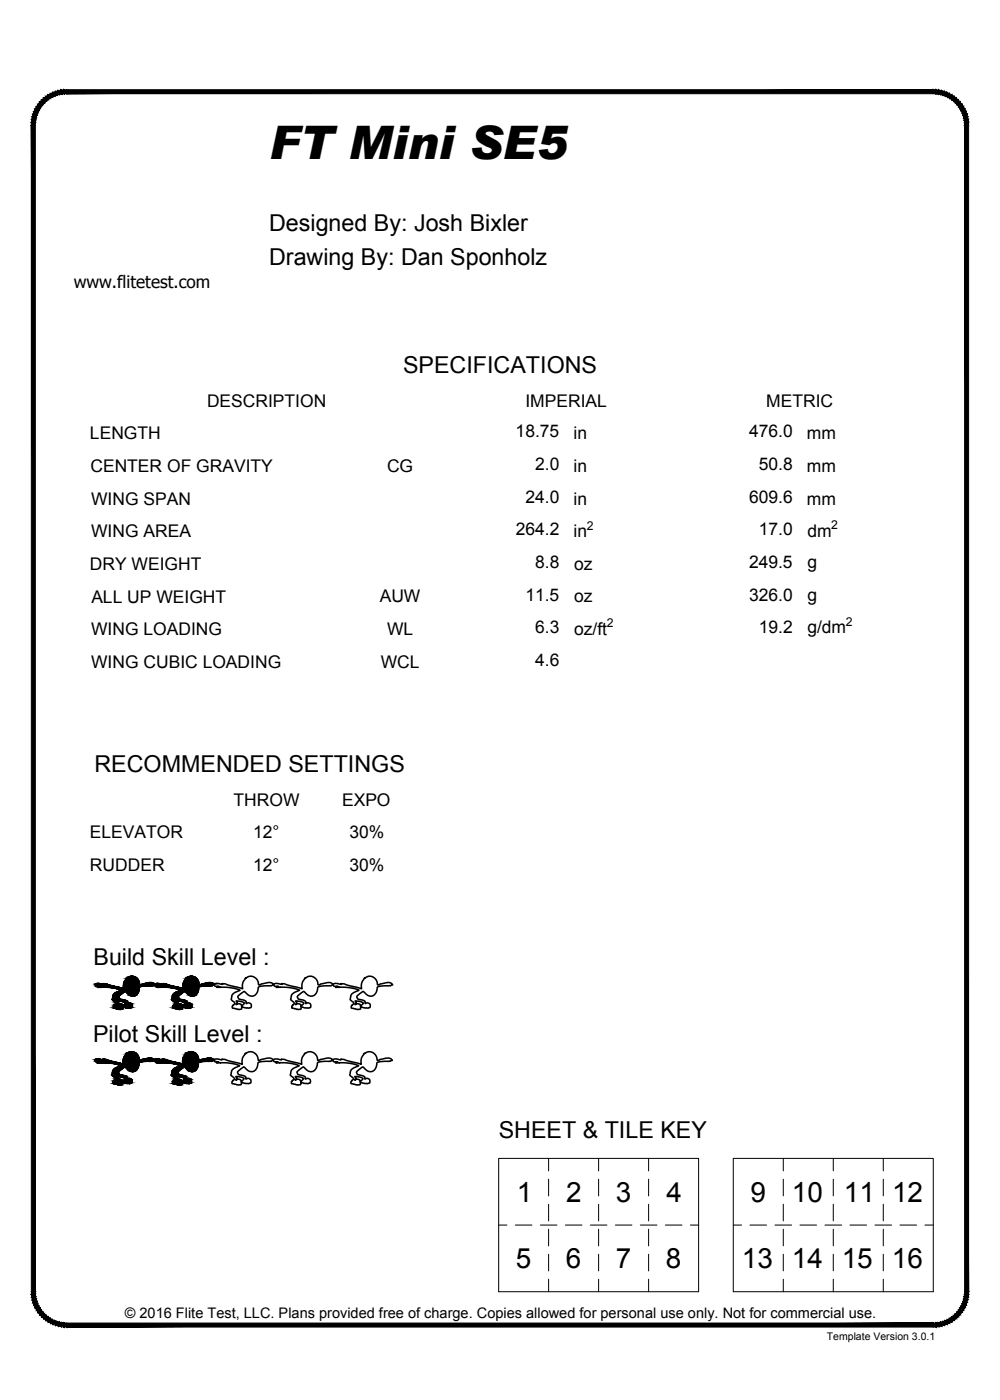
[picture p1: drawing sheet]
<svg xmlns="http://www.w3.org/2000/svg" width="190mm" height="267mm" viewBox="0 0 190 267" stroke-linecap="round" stroke-linejoin="round" font-family="sans-serif">
<defs><g id="words">
<text font-size="8.8" x="51.3" y="30.3">FT Mini SE5</text>
<g font-size="5.3">
<text x="98.5" y="228.9">1</text>
<text x="107.9" y="228.9">2</text>
<text x="117.3" y="228.9">3</text>
<text x="126.9" y="228.9">4</text>
<text x="143" y="228.9">9</text>
<text x="150.9" y="228.9">10</text>
<text x="160.8" y="228.9">11</text>
<text x="169.9" y="228.9">12</text>
<text x="98.3" y="241.6">5</text>
<text x="107.8" y="241.6">6</text>
<text x="117.3" y="241.6">7</text>
<text x="126.9" y="241.6">8</text>
<text x="141.3" y="241.6">13</text>
<text x="150.9" y="241.6">14</text>
<text x="160.4" y="241.6">15</text>
<text x="169.9" y="241.6">16</text>
</g>
<g font-size="4.4">
<text x="51.3" y="44">Designed By: Josh Bixler</text>
<text x="51.3" y="50.4">Drawing By: Dan Sponholz</text>
<text x="76.8" y="71.1">SPECIFICATIONS</text>
<text x="18" y="147.1">RECOMMENDED SETTINGS</text>
<text x="17.8" y="183.9">Build Skill Level :</text>
<text x="17.7" y="198.4">Pilot Skill Level :</text>
<text x="95" y="216.7">SHEET &amp; TILE KEY</text>
</g>
<g font-size="3.3">
<text x="14" y="54.9">www.flitetest.com</text>
<text x="39.4" y="77.4">DESCRIPTION</text>
<text x="100.1" y="77.4">IMPERIAL</text>
<text x="146" y="77.4">METRIC</text>
<text x="17.1" y="83.7">LENGTH</text>
<text x="98.2" y="83.3">18.75</text>
<text x="109.3" y="83.7">in</text>
<text x="142.7" y="83.3">476.0</text>
<text x="153.7" y="83.7">mm</text>
<text x="17.2" y="89.9">CENTER OF GRAVITY</text>
<text x="73.7" y="89.9">CG</text>
<text x="102" y="89.5">2.0</text>
<text x="109.3" y="89.9">in</text>
<text x="144.5" y="89.5">50.8</text>
<text x="153.7" y="89.9">mm</text>
<text x="100.1" y="95.7">24.0</text>
<text x="142.7" y="95.7">609.6</text>
<text x="17.4" y="96.1">WING SPAN</text>
<text x="98.3" y="101.9">264.2</text>
<text x="109.3" y="96.1">in</text>
<text x="144.6" y="101.9">17.0</text>
<text x="153.7" y="96.1">mm</text>
<text x="17.4" y="102.3">WING AREA</text>
<text x="109.3" y="102.3">in</text>
<text x="153.8" y="102.3">dm</text>
<text x="17.1" y="108.6">DRY WEIGHT</text>
<text x="101.9" y="108.2">8.8</text>
<text x="109.4" y="108.5">oz</text>
<text x="142.7" y="108.2">249.5</text>
<text x="153.8" y="108.2">g</text>
<text x="17.4" y="114.8">ALL UP WEIGHT</text>
<text x="72.3" y="114.8">AUW</text>
<text x="100.1" y="114.4">11.5</text>
<text x="109.4" y="114.8">oz</text>
<text x="142.7" y="114.4">326.0</text>
<text x="153.8" y="114.4">g</text>
<text x="17.4" y="121">WING LOADING</text>
<text x="73.7" y="121">WL</text>
<text x="101.9" y="120.6">6.3</text>
<text x="109.4" y="121">oz/ft</text>
<text x="144.6" y="120.6">19.2</text>
<text x="153.8" y="120.7">g/dm</text>
<text x="17.4" y="127.2">WING CUBIC LOADING</text>
<text x="72.5" y="127.2">WCL</text>
<text x="101.9" y="126.8">4.6</text>
<text x="44.5" y="153.5">THROW</text>
<text x="65.2" y="153.5">EXPO</text>
<text x="17.1" y="159.7">ELEVATOR</text>
<text x="48.2" y="159.7">12°</text>
<text x="66.5" y="159.7">30%</text>
<text x="17.1" y="165.9">RUDDER</text>
<text x="48.2" y="165.9">12°</text>
<text x="66.5" y="165.9">30%</text>
</g>
<text font-size="2.8" x="23.8" y="251">© 2016 Flite Test, LLC. Plans provided free of charge. Copies allowed for personal use only. Not for commercial use.</text>
<g font-size="2.3">
<text x="111.8" y="100.9">2</text>
<text x="158.4" y="100.8">2</text>
<text x="115.6" y="119.5">2</text>
<text x="161.1" y="119.2">2</text>
</g>
<text font-size="2" x="157.5" y="255.3">Template Version 3.0.1</text>
</g></defs>
<!-- layer: 22 TILED -->
<g fill="none" stroke="#000" stroke-width=".19">
<path d="M95 220.7h38.1v25.4h-38.1zM95 233.4h1.6M98.2 233.4h3.1M102.9 233.4h3.2M104.5 220.7v2.4M104.5 224.6v3.2M104.5 229.4v3.2M104.5 234.2v3.1M104.5 238.9v3.2M107.7 233.4h3.2M112.4 233.4h3.2M114 220.7v2.4"/>
<path d="M114 224.6v3.2M114 229.4v3.2M114 234.2v3.1M114 238.9v3.2M117.2 233.4h3.2M122 233.4h3.1M123.6 220.7v2.4M123.6 224.6v3.2M123.6 229.4v3.2M123.6 234.2v3.1M123.6 238.9v3.2M126.7 233.4h3.2"/>
<path d="M131.5 233.4h1.6M139.7 220.7h38.1v25.4h-38.1zM139.7 233.4h1.6M142.9 233.4h3.1M147.6 233.4h3.2M149.2 220.7v2.4M149.2 224.6v3.2M149.2 229.4v3.2M149.2 234.2v3.1M149.2 238.9v3.2M152.4 233.4h3.2M157.2 233.4h3.1"/>
<path d="M158.7 220.7v2.4M158.7 224.6v3.2M158.7 229.4v3.2M158.7 234.2v3.1M158.7 238.9v3.2M161.9 233.4h3.2M166.7 233.4h3.2M168.3 220.7v2.4M168.3 224.6v3.2M168.3 229.4v3.2M168.3 234.2v3.1M168.3 238.9v3.2"/>
<path d="M171.4 233.4h3.2M176.2 233.4h1.6M104.5 243.7v2.4M114 243.7v2.4M123.6 243.7v2.4M149.2 243.7v2.4M158.7 243.7v2.4M168.3 243.7v2.4"/>
</g>
<g fill="#000" stroke="#000" stroke-width=".19">
<path d="M18.6 187.3h.2zM18.7 188.1h.7zM19.7 187.4h.1zM21.8 192.1h.2zM22.1 192.1h.2zM22.5 192.3h.2zM22.6 188.9h3.8zM22.8 192.3h.3zM22.7 191.2h.2zM23.1 192.3h.1zM23.5 191.9h.2zM24 192h.1z"/>
<path d="M24.2 192h.2zM24.6 192h.3zM24.6 191h.1zM24.9 192h.2zM25 186h.2zM25.2 189.8h.3zM28.6 187.8h.1zM28.6 187.8h.2zM28.6 187.2h.1zM29 187.8h.1zM29.9 187.3h.2zM30 188.1h.3z"/>
<path d="M31 187.4h.1zM33.1 192.1h.2zM33.4 192.1h.2zM33.8 192.3h.2zM33.9 188.9h3.9zM34.1 192.3h.3zM34.1 191.2h.1zM34.4 192.3h.1zM34.9 191.9h.1zM35.3 192h.1zM35.6 192h.1zM35.9 192h.3z"/>
<path d="M35.9 191h.1zM36.2 192h.2zM36.4 186h.1zM36.5 189.8h.4zM38.1 187.6h2.7zM39.9 187.8h.2zM39.9 187.2h.2zM18.5 201.7h.2zM18.6 202.5h.7zM19.6 201.8h.1zM21.7 203.7h1.4zM21.7 206.5h.2z"/>
<path d="M21.9 202.7h1.4zM22 206.5h.2zM22.4 206.7h.2zM22.5 203.2h3.9zM22.7 206.7h.3zM22.7 205.6h.1zM22.8 205.1h1.3zM23 206.7h.1zM23.5 206.2h.1zM23.9 206.4h.1zM24.2 206.4h.1zM24.6 206.4h.2z"/>
<path d="M24.5 205.4h.1zM24.8 206.3h.2zM25 200.4h.1zM25.1 204.1h.4zM28.5 202.2h.2zM28.5 201.6h.2zM28.9 202.2h.1zM29.8 201.7h.2zM29.9 202.5h.3zM30.9 201.8h.2zM33.1 206.5h.1zM33.3 206.5h.3z"/>
<path d="M33.8 206.7h.1zM34 206.7h.3zM34 205.6h.2zM34.3 206.7h.2zM34.8 206.2h.2zM35.2 206.4h.2zM35.5 206.4h.2zM35.7 203.8h1.6zM35.9 206.4h.2zM35.8 205.4h.2zM36.2 206.3h.1zM36.3 200.4h.2z"/>
<path d="M36.4 204.1h.4zM38.1 202h2.6zM39.8 202.2h.2zM39.8 201.6h.2z"/>
<path d="M12.2 17.1h.5v.8zM12.2 17.1v.8h.5zM11.6 17.2l.6-.1v.8zM11.6 17.2l.2 .7h.4zM11.1 17.3l.5-.1 .2 .7zM11.1 17.3l.2 .7 .5-.1zM10.6 17.4l.5-.1 .2 .7zM10.6 17.4l.2 .7 .5-.1zM10.1 17.6l.5-.2 .2 .7zM10.1 17.6l.3 .7 .4-.2zM9.6 17.8l.5-.2 .3 .7zM9.6 17.8l.4 .7 .4-.2zM9.2 18.1l.4-.3 .4 .7zM9.2 18.1l.4 .6 .4-.2zM8.7 18.4l.5-.3 .4 .6zM8.7 18.4l.5 .6 .4-.3zM8.3 18.7l.4-.3 .5 .6zM8.3 18.7l.5 .6 .4-.3zM7.9 19.1l.4-.4 .5 .6zM7.9 19.1l.6 .5 .3-.3zM7.9 19.1l.6 .5-.9-.2zM7.6 19.4l.6 .5 .3-.3zM7.6 19.4l.6 .5h-1zM7.2 19.9l.7 .4 .3-.4zM7.2 19.9l.7 .4h-.9zM7 20.3l.6 .4 .3-.4zM7 20.3l.6 .4-.9 .1zM6.7 20.8l.7 .3 .2-.4zM6.7 20.8l.7 .3-.9 .1zM6.5 21.2l.7 .3 .2-.4zM6.5 21.2l.7 .3-.9 .2zM6.3 21.7l.7 .3 .2-.5zM6.3 21.7l.7 .3-.9 .2zM6.1 22.2l.8 .2 .1-.4zM6.1 22.2l.8 .2-.9 .4zM6 22.8l.8 .1 .1-.5zM6 22.8l.8 .1-.8 .4zM6 23.3h.7l.1-.4zM6 23.3h.7l-.7 .5zM6 23.8h.7v-.5z"/>
<path d="M12.7 17.9h165.1v-.8zM12.7 17.1h165.1l-165.1 .8z"/>
<path d="M6 23.8l.7 222.3v-222.3zM6 23.8l.7 222.3h-.7z"/>
<path d="M183.8 23.8l.7-.5v.5zM183.7 23.3l.1 .5 .7-.5zM183.7 23.3l.7-.5 .1 .5zM183.7 22.9v.4l.7-.5zM183.7 22.9l.6-.7 .1 .6zM183.6 22.4l.1 .5 .6-.7zM184.2 21.7l.1 .5-.7 .2zM183.5 22l.1 .4 .6-.7zM184 21.2l.2 .5-.7 .3zM183.3 21.5l.2 .5 .5-.8zM183.8 20.8l.2 .4-.7 .3zM183.1 21.1l.2 .4 .5-.7zM183.5 20.3l.3 .5-.7 .3zM182.9 20.7l.2 .4 .4-.8zM183.2 19.9l.3 .4-.6 .4zM182.6 20.3l.3 .4 .3-.8zM182.9 19.4l.3 .5-.6 .4zM182.3 19.9l.3 .4 .3-.9zM182.6 19.1l.3 .3-.6 .5zM182.6 19.1l-.6 .5 .3 .3zM182.2 18.7l.4 .4-.6 .5zM182.2 18.7l-.5 .6 .3 .3zM181.7 18.4l.5 .3-.5 .6zM181.7 18.4l-.4 .6 .4 .3zM181.3 18.1l.4 .3-.4 .6zM181.3 18.1l-.4 .6 .4 .3zM180.8 17.8l.5 .3-.4 .6zM180.8 17.8l-.3 .7 .4 .2zM180.4 17.6l.4 .2-.3 .7zM180.4 17.6l-.3 .7 .4 .2zM179.9 17.4l.5 .2-.3 .7zM179.9 17.4l-.3 .7 .5 .2zM179.4 17.3l.5 .1-.3 .7zM179.4 17.3l-.2 .7 .4 .1zM178.8 17.2l.6 .1-.2 .7zM178.8 17.2l-.1 .7 .5 .1zM178.3 17.1l.5 .1-.1 .7zM178.3 17.1v.8h.4zM177.8 17.1h.5v.8zM177.8 17.1v.8h.5z"/>
<path d="M18.4 187.9h.2zM18.4 187.9h.1z"/>
<path d="M18.4 187.9h.3zM18.4 187.9h.2z"/>
<path d="M18.4 187.9h.3zM18.4 187.9h.3z"/>
<path d="M18.6 187.3h.2zM18.5 187.3h.3z"/>
<path d="M18.4 187.9h.4zM18.4 187.9h.3z"/>
<path d="M18.5 187.3l.4 .1zM18.5 187.4h.4z"/>
<path d="M18.5 187.4h.5zM18.4 187.4h.6z"/>
<path d="M18.4 187.4h.7zM18.4 187.4h.7z"/>
<path d="M18.4 187.4h.8zM18.2 187.4h1z"/>
<path d="M18.2 187.4h1zM18.2 187.4h1z"/>
<path d="M18.2 187.4l1.1 .1zM18.2 187.5h1.1z"/>
<path d="M18.2 187.5h1.2zM18.2 187.5h1.2z"/>
<path d="M18.1 187.5h1.4zM18.1 187.5h1.4z"/>
<path d="M18.1 187.5h1.6zM18.1 187.5h1.6z"/>
<path d="M18.7 188.1h.8zM18.7 188.1h.7z"/>
<path d="M18.7 188.1h.9zM18.7 188.1h.8z"/>
<path d="M18.7 188.1h1zM18.7 188.1h.9z"/>
<path d="M19.7 187.4h.3zM19.7 187.4h.3z"/>
<path d="M19.7 187.4h.5zM19.7 187.4h.5z"/>
<path d="M19.7 187.4h.6zM19.7 187.4h.6z"/>
<path d="M19.7 187.4l.7 .1zM19.7 187.4l.7 .1z"/>
<path d="M19.8 187.5h.6zM19.7 187.5h.7z"/>
<path d="M19.7 187.5h.8zM19.7 187.5h.8z"/>
<path d="M18.1 187.5l2.4 .1zM18.1 187.5l2.4 .1z"/>
<path d="M18.2 187.6h2.4zM18.2 187.6h2.4z"/>
<path d="M18.2 187.6h2.5zM18.2 187.6h2.5z"/>
<path d="M18.2 187.6h2.6zM18.2 187.6h2.6z"/>
<path d="M18.2 187.6l2.7 .1zM18.2 187.6l2.7 .1z"/>
<path d="M18.2 187.7h2.8zM18.2 187.7h2.8z"/>
<path d="M18.2 187.7h2.8zM18.2 187.7h2.8z"/>
<path d="M18.2 187.7h3zM18.2 187.7h3z"/>
<path d="M18.2 187.7l3.1 .1zM18.2 187.7l3.1 .1z"/>
<path d="M18.2 187.8h3.2zM18.2 187.8h3.2z"/>
<path d="M18.3 187.8h3.2zM18.3 187.8h3.2z"/>
<path d="M18.3 187.8l3.3 .1zM18.3 187.8l3.3 .1z"/>
<path d="M18.3 187.9h3.4zM18.3 187.9h3.4z"/>
<path d="M18.8 187.9h2.9zM18.8 187.9h2.9z"/>
<path d="M18.9 187.9h2.9zM18.9 187.9h2.9z"/>
<path d="M19 187.9h2.9zM19 187.9h2.9z"/>
<path d="M19.1 187.9h2.8zM19.1 187.9h2.8z"/>
<path d="M19.1 187.9h2.9zM18.9 187.9h3.1z"/>
<path d="M18.9 187.9l3.2 .1zM18.9 188h3.2z"/>
<path d="M22.1 192.1l.2 .1zM22.1 192.2h.2z"/>
<path d="M18.9 188h3.3zM18.8 188h3.4z"/>
<path d="M18.8 188h3.5zM18.8 188h3.5z"/>
<path d="M18.8 188h3.6zM18.8 188h3.6z"/>
<path d="M21.7 190.7h.7zM21.7 190.7h.7z"/>
<path d="M21.7 190.7l.7 .1zM21.7 190.7l.7 .1z"/>
<path d="M21.9 191.3h.5zM21.8 191.4h.5z"/>
<path d="M18.8 188h3.7zM18.7 188h3.8z"/>
<path d="M21.8 190.8h.6zM21.8 190.8h.6z"/>
<path d="M21.8 190.8l.7 .1zM21.8 190.8l.7 .1z"/>
<path d="M22 191.3h.4zM22 191.3h.4z"/>
<path d="M22 191.3h.4zM21.9 191.3h.5z"/>
<path d="M22.1 191.2h.4zM22.1 191.2h.4z"/>
<path d="M22.1 191.2h.4zM22.1 191.2l.3 .1h-.4z"/>
<path d="M18.7 188h3.8zM18.7 188h3.8z"/>
<path d="M21.9 190.9h.6zM21.9 190.9h.6z"/>
<path d="M21.9 190.9l.7 .1zM21.9 190.9l.7 .1z"/>
<path d="M18.7 188l3.9 .1zM18.7 188l3.9 .1z"/>
<path d="M22.5 192.3h.1zM22.5 192.3h.1z"/>
<path d="M22.1 191.1l.4 .1v-.1zM22.1 191.1l.4 .1h-.4z"/>
<path d="M20 188.1h2.6zM20 188.1h2.6z"/>
<path d="M20.1 188.1h2.5zM20.1 188.1h2.5z"/>
<path d="M22 191l.5 .1 .1-.1zM22 191l.5 .1zM22.1 191.1h.4zM22.1 191.1h.4z"/>
<path d="M20.2 188.1h2.4zM20.2 188.1h2.4z"/>
<path d="M20.4 188.1h2.2zM20.4 188.1h2.2z"/>
<path d="M20.4 188.1h2.2zM20.4 188.1h2.2z"/>
<path d="M20.5 188.1h2.2zM20.5 188.1h2.2z"/>
<path d="M21.5 189.9h1.1zM21.5 189.9h1.1z"/>
<path d="M21.5 189.9l1.2 .1zM21.5 189.9l1.2 .1z"/>
<path d="M20.6 188.1h2.1zM20.6 188.1h2.1z"/>
<path d="M21.5 189.8h1.2zM21.5 189.8l1.1 .1h-1.1z"/>
<path d="M21.5 189.8h1.2zM21.5 189.8h1.2z"/>
<path d="M21.5 190h1.2zM21.5 190h1.2z"/>
<path d="M20.7 188.1h2zM20.7 188.1h2z"/>
<path d="M21.5 190l1.2 .1zM21.5 190l1.2 .1z"/>
<path d="M22.5 192.2h.2zM22.5 192.2l.2 .1z"/>
<path d="M20.8 188.1h2zM20.8 188.1h2z"/>
<path d="M21.5 190.1l1.3 .1zM21.5 190.1l1.3 .1z"/>
<path d="M20.9 188.1h1.9zM20.9 188.1h1.9z"/>
<path d="M22.8 192.3h.2zM22.8 192.3h.2z"/>
<path d="M21.4 190.2h1.4zM21.4 190.2h1.4z"/>
<path d="M21.5 189.7h1.3zM21.5 189.7l1.2 .1z"/>
<path d="M21.4 190.2l1.4 .1zM21.4 190.2l1.4 .1z"/>
<path d="M21.5 189.7h1.3zM21.5 189.7h1.3z"/>
<path d="M21 188.1h1.9zM21 188.1h1.9z"/>
<path d="M21.4 190.3h1.4zM21.4 190.3h1.4z"/>
<path d="M21.4 190.3l1.6 .1zM21.4 190.3l1.6 .1z"/>
<path d="M21.1 188.1h1.8zM21.1 188.1h1.8z"/>
<path d="M21.1 188.1l1.8 .1zM21.1 188.1l1.8 .1z"/>
<path d="M21.5 189.6h1.4zM21.5 189.6l1.3 .1z"/>
<path d="M22.7 191.2h.2zM22.7 191.2h.2z"/>
<path d="M21.6 189.5h1.3zM21.6 189.5l1.3 .1z"/>
<path d="M21.3 188.2h1.7zM21.3 188.2h1.7z"/>
<path d="M22.7 191.2h.3zM22.6 191.2h.4z"/>
<path d="M21.6 189.5h1.4zM21.6 189.5h1.3z"/>
<path d="M21.4 190.4h1.7zM21.4 190.4h1.7z"/>
<path d="M21.3 188.2h1.7zM21.3 188.2h1.7z"/>
<path d="M21.4 188.2h1.7zM21.4 188.2h1.7z"/>
<path d="M22.6 191.2l.5 .1zM22.6 191.3h.5z"/>
<path d="M21.6 189.5h1.4zM21.6 189.5h1.4z"/>
<path d="M21.5 188.2h1.6zM21.5 188.2h1.6z"/>
<path d="M21.6 189.4h1.5zM21.6 189.5h1.4z"/>
<path d="M21.4 190.4h1.8zM21.4 190.4h1.8z"/>
<path d="M21.6 188.2h1.5zM21.6 188.2h1.5z"/>
<path d="M21.6 188.2h1.6zM21.6 188.2h1.6z"/>
<path d="M22.6 191.3h.5zM22.6 191.3h.5z"/>
<path d="M22.6 191.3h.6zM22.5 191.3h.7z"/>
<path d="M21.7 189.4h1.4zM21.7 189.4h1.5z"/>
<path d="M21.7 189.4h1.4zM21.7 189.4h1.4h-1.5z"/>
<path d="M21.7 188.2h1.5zM21.7 188.2h1.5z"/>
<path d="M21.8 188.2l1.5 .1zM21.8 188.2l1.5 .1z"/>
<path d="M21.4 190.4h1.8zM21.4 190.4h1.8z"/>
<path d="M21.4 190.4h2zM21.4 190.4h2z"/>
<path d="M22.5 191.3h.8zM22.4 191.3h.9z"/>
<path d="M21.8 189.3h1.5zM21.8 189.3l1.4 .1h-1.5z"/>
<path d="M22.4 191.3l.9 .1zM22.3 191.4h1z"/>
<path d="M21.8 189.3h1.5zM21.8 189.3h1.5z"/>
<path d="M21.9 188.3h1.4zM21.9 188.3h1.4z"/>
<path d="M21.8 191.4h1.5zM21.8 191.4h1.5z"/>
<path d="M21.8 191.4h1.5zM21.8 191.4h1.5z"/>
<path d="M21.8 191.4l1.5 .1zM21.8 191.4l1.5 .1z"/>
<path d="M22.7 192.3h.6zM22.7 192.3h.5z"/>
<path d="M22.7 192.2h.6zM22.7 192.2l.6 .1z"/>
<path d="M21.8 191.5h1.5zM21.8 191.5h1.5z"/>
<path d="M22 188.3h1.3zM22 188.3h1.3z"/>
<path d="M22 188.3h1.4zM22 188.3h1.4z"/>
<path d="M21.9 189.2h1.4zM21.8 189.3h1.5z"/>
<path d="M21.8 191.5l1.5 .1zM21.7 191.6h1.6z"/>
<path d="M21.7 191.6h1.7zM21.6 191.6h1.8z"/>
<path d="M21.9 189.2h1.5zM21.9 189.2h1.4z"/>
<path d="M21.4 190.4l2.1 .1zM21.4 190.4l2.1 .1z"/>
<path d="M22.4 192.2h1zM22.4 192.2h.9z"/>
<path d="M21.6 191.6l1.8 .1zM21.6 191.6l1.8 .1z"/>
<path d="M21.6 191.7l1.8 .1v-.1zM21.6 191.7l1.8 .1h-1.8zM21.6 191.8h1.8zM21.6 191.8h1.8z"/>
<path d="M21.6 191.8l1.8 .1v-.1zM21.6 191.8l1.8 .1h-1.8z"/>
<path d="M22.3 192.1l1.1 .1zM22.3 192.1l1.1 .1z"/>
<path d="M22.4 192.2h1zM22.4 192.2h1z"/>
<path d="M21.6 191.9l1.8 .1v-.1zM21.6 191.9l1.8 .1h-1.8z"/>
<path d="M21.6 192h1.8zM21.6 192h1.8z"/>
<path d="M21.6 192l1.8 .1zM21.6 192l1.8 .1z"/>
<path d="M21.7 192.1h1.7zM21.7 192.1h1.7z"/>
<path d="M22 192.1h1.4zM22 192.1h1.4z"/>
<path d="M22.1 188.3h1.4zM22.1 188.3h1.4z"/>
<path d="M22.2 188.3h1.3zM22.2 188.3h1.3z"/>
<path d="M22 189.1h1.5zM21.9 189.2h1.5z"/>
<path d="M22 189.1h1.5zM22 189.1h1.5z"/>
<path d="M22.2 188.3l1.4 .1zM22.2 188.3l1.4 .1z"/>
<path d="M21.4 190.5h2.2zM21.4 190.5h2.2z"/>
<path d="M22.1 189.1h1.4zM22 189.1h1.5z"/>
<path d="M22.2 189h1.4zM22.1 189.1h1.4z"/>
<path d="M22.2 189h1.4zM22.2 189h1.4z"/>
<path d="M21.4 190.5h2.3zM21.4 190.5h2.3z"/>
<path d="M21.4 190.5h2.3zM21.4 190.5h2.3z"/>
<path d="M22.3 189h1.4zM22.2 189h1.4z"/>
<path d="M22.4 188.9h1.3zM22.3 189h1.4z"/>
<path d="M21.5 190.5l2.4 .1zM21.5 190.5l2.4 .1z"/>
<path d="M22.5 188.9h1.3zM22.4 188.9h1.3z"/>
<path d="M22.6 188.9h1.2zM22.5 188.9h1.3z"/>
<path d="M21.5 190.6h2.4zM21.5 190.6h2.4z"/>
<path d="M23.9 191.2h.4zM23.9 191.2h.4z"/>
<path d="M21.5 190.6h2.5zM21.5 190.6h2.5z"/>
<path d="M21.6 190.6l2.5 .1zM21.6 190.6l2.5 .1z"/>
<path d="M21.6 190.7h2.5zM21.6 190.7h2.5z"/>
<path d="M22.5 190.7h1.6zM22.5 190.7h1.6z"/>
<path d="M22.6 190.7h1.6zM22.6 190.7h1.6z"/>
<path d="M23.9 192h.2zM23.9 192h.2z"/>
<path d="M22.7 190.7h1.5zM22.7 190.7h1.5z"/>
<path d="M24.2 186.2l.1 .1zM24.2 186.2l.1 .1z"/>
<path d="M22.8 190.7h1.4zM22.8 190.7h1.4z"/>
<path d="M22.9 190.7h1.3zM22.9 190.7h1.3z"/>
<path d="M23 190.7l1.2 .1zM23 190.7l1.2 .1z"/>
<path d="M23.9 191.1l.4 .1zM23.9 191.1l.4 .1h-.4z"/>
<path d="M23.1 190.8h1.1zM23.1 190.8h1.1z"/>
<path d="M23.9 191h.3zM23.9 191l.3 .1z"/>
<path d="M23.8 191h.4zM23.8 191h.4z"/>
<path d="M23.2 190.8h1.1zM23.2 190.8h1.1z"/>
<path d="M23.7 190.9h.5zM23.7 190.9l.5 .1z"/>
<path d="M23.7 190.9h.5zM23.7 190.9h.5z"/>
<path d="M23.3 190.8h1zM23.3 190.8h1z"/>
<path d="M23.6 190.9h.7zM23.6 190.9h.6z"/>
<path d="M23.9 191.2h.4zM23.9 191.2h.4z"/>
<path d="M23.5 190.8h.8zM23.5 190.8l.8 .1z"/>
<path d="M23.4 190.8h.9zM23.4 190.8h.9z"/>
<path d="M24.2 192h.3zM24.2 192h.2z"/>
<path d="M24.6 192h.2zM24.7 192h.1z"/>
<path d="M24.6 191l.2 .1zM24.5 191.1h.3z"/>
<path d="M24.5 191.1h.4zM24.5 191.1h.4z"/>
<path d="M24.5 191.1h.4zM24.4 191.1h.5z"/>
<path d="M24.5 192h.4zM24.5 192h.4z"/>
<path d="M23.9 192h1zM23.9 192h1z"/>
<path d="M24.1 192h.8zM24.1 192h.8z"/>
<path d="M23.9 192h1zM23.9 192h1z"/>
<path d="M24.4 191.1l.6 .1zM24.4 191.2h.6z"/>
<path d="M24.4 191.2h.6zM24.3 191.2h.7z"/>
<path d="M24.3 191.2h.8zM24.3 191.2h.8z"/>
<path d="M24.3 191.2h.8zM24.3 191.2h.8z"/>
<path d="M23.9 191.2h1.2zM23.9 191.2h1.2z"/>
<path d="M23.8 191.2l1.4 .1zM23.8 191.2l1.4 .1z"/>
<path d="M25.2 189.8h.2zM25.3 189.8h.1z"/>
<path d="M23.8 191.3l1.4 .1zM23.7 191.4h1.5zM23.7 191.4h1.5zM23.7 191.4h1.5z"/>
<path d="M23.8 191.9h1.4zM23.8 191.9l1.3 .1z"/>
<path d="M23.8 191.9h1.4zM23.8 191.9h1.4z"/>
<path d="M23.7 191.4h1.5zM23.6 191.4h1.6z"/>
<path d="M23.7 191.9h1.5zM23.7 191.9h1.5z"/>
<path d="M23.5 191.8h1.7zM23.5 191.8l1.7 .1z"/>
<path d="M23.6 191.4l1.6 .1zM23.6 191.5h1.6z"/>
<path d="M23.5 191.8h1.7zM23.5 191.8h1.7z"/>
<path d="M25 186h.3zM25 186h.3z"/>
<path d="M23.6 191.5h1.6zM23.6 191.5h1.6z"/>
<path d="M23.5 191.5l1.7 .1zM23.5 191.5l1.7 .1z"/>
<path d="M23.4 191.7h1.8zM23.4 191.7l1.8 .1z"/>
<path d="M23.5 191.6h1.7zM23.5 191.6h1.7z"/>
<path d="M23.5 191.6l1.7 .1zM23.5 191.6l1.7 .1z"/>
<path d="M23.4 191.7h1.8zM23.4 191.7h1.8z"/>
<path d="M25 186h.3zM24.9 186h.4z"/>
<path d="M24.9 186h.5zM24.8 186h.6z"/>
<path d="M24.8 186h.7zM24.8 186h.7z"/>
<path d="M24.8 186h.7zM24.7 186h.8z"/>
<path d="M24.7 186l.9 .1zM24.6 186.1h1z"/>
<path d="M25.1 189.7h.4zM25.1 189.7l.4 .1z"/>
<path d="M24.6 186.1h1.1zM24.6 186.1h1.1z"/>
<path d="M24.6 186.1h1.1zM24.5 186.1h1.2z"/>
<path d="M25 189.7h.7zM25 189.7h.5z"/>
<path d="M24.5 186.1l1.3 .1zM24.5 186.2h1.3z"/>
<path d="M24.9 189.7h.8zM24.9 189.7h.8z"/>
<path d="M24.9 189.7h.9zM24.9 189.7h.8z"/>
<path d="M24.5 186.2h1.3zM24.4 186.2h1.4z"/>
<path d="M24.4 186.2h1.5zM24.4 186.2h1.5z"/>
<path d="M24.8 189.6h1zM24.8 189.6l1 .1z"/>
<path d="M24.7 189.6h1.2zM24.7 189.6h1.1z"/>
<path d="M24.4 186.2h1.5zM24.4 186.2h1.5z"/>
<path d="M24.7 189.6h1.2zM24.7 189.6h1.2z"/>
<path d="M24.3 186.2l1.7 .1zM24.3 186.3h1.7z"/>
<path d="M24.6 189.5h1.4zM24.6 189.5l1.3 .1z"/>
<path d="M24.6 189.5h1.4zM24.6 189.5h1.4z"/>
<path d="M24.2 186.3h1.8zM24.2 186.3h1.8z"/>
<path d="M24.1 186.3l2 .1zM24.1 186.3l2 .1z"/>
<path d="M24.1 186.4h2zM24 186.4h2.1z"/>
<path d="M24.5 189.4h1.6zM24.5 189.4l1.5 .1z"/>
<path d="M24 186.4h2.1zM24 186.4h2.1z"/>
<path d="M24 186.4l2.2 .1-.1-.1zM24 186.4l2.2 .1h-2.2z"/>
<path d="M24.4 189.3h1.8zM24.4 189.3l1.7 .1zM24.5 189.4h1.6zM24.5 189.4h1.6z"/>
<path d="M24.4 189.3h1.8zM24.4 189.3h1.8z"/>
<path d="M24.3 189.3h1.9zM24.3 189.3h1.9z"/>
<path d="M24 186.5h2.2zM24 186.5h2.2z"/>
<path d="M24 186.5h2.2zM24 186.5h2.2z"/>
<path d="M24 186.5l2.3 .1zM24 186.5l2.3 .1h-2.3z"/>
<path d="M24.2 189.2h2.1zM24.2 189.2l2 .1z"/>
<path d="M24.2 189.2h2.1zM24.2 189.2h2.1z"/>
<path d="M24 186.6l2.3 .1zM24 186.6l2.3 .1z"/>
<path d="M24.2 189.1h2.1zM24.2 189.1l2.1 .1z"/>
<path d="M24.1 189.1h2.2zM24.1 189.1h2.2z"/>
<path d="M23.9 186.7h2.5zM23.9 186.7h2.5h-2.5z"/>
<path d="M24.1 189h2.3zM24.1 189h2.3z"/>
<path d="M24.1 189h2.3zM24.1 189l2.2 .1z"/>
<path d="M23.9 186.7l2.5 .1zM23.9 186.7l2.5 .1z"/>
<path d="M23.8 186.8h2.6zM23.8 186.8h2.6h-2.6z"/>
<path d="M23.9 188.9h2.5zM23.9 188.9h2.5z"/>
<path d="M24 188.9h2.4zM24 188.9l2.4 .1z"/>
<path d="M23.8 188.9h2.6zM23.8 188.9h2.6z"/>
<path d="M23.8 186.8l2.6 .1zM23.8 186.8l2.6 .1z"/>
<path d="M22.7 188.8h3.7zM22.6 188.9h3.8zM22.6 188.9h3.8z"/>
<path d="M23.8 186.9l2.7 .1zM23.8 186.9l2.7 .1h-2.8z"/>
<path d="M22.9 188.8h3.5zM22.8 188.8h3.6z"/>
<path d="M22.8 188.8h3.6zM22.7 188.8h3.7z"/>
<path d="M23 188.7h3.5zM22.9 188.8h3.5z"/>
<path d="M23.7 187h2.8zM23.7 187h2.8z"/>
<path d="M23.1 188.6h3.4zM23 188.6h3.5z"/>
<path d="M23 188.6h3.5zM23 188.7h3.5z"/>
<path d="M23.7 187l2.8 .1zM23.7 187l2.8 .1z"/>
<path d="M23 188.6h3.5zM23 188.6h3.5z"/>
<path d="M22.7 188.5h3.8zM22.7 188.5h3.8z"/>
<path d="M22.8 188.5h3.7zM22.8 188.5h3.7z"/>
<path d="M22.8 188.5h3.7zM22.8 188.5l3.7 .1z"/>
<path d="M22.4 188.4h4.1zM22.4 188.4h4.1z"/>
<path d="M22.6 188.4h3.9zM22.6 188.4l3.9 .1z"/>
<path d="M23.7 187.1h2.8zM23.7 187.1h2.8z"/>
<path d="M22.3 188.4h4.2zM22.3 188.4h4.2z"/>
<path d="M23.6 187.1l3 .1-.1-.1zM23.6 187.1l3 .1h-3z"/>
<path d="M23.5 188.2l3 .1zM23.5 188.2l3 .1z"/>
<path d="M23.5 188.3l3 .1v-.1zM23.5 188.3l3 .1h-2.9z"/>
<path d="M23.5 188.1h3zM23.5 188.1h3z"/>
<path d="M23.5 188.1l3 .1v-.1zM23.5 188.1l3 .1h-3z"/>
<path d="M23.6 187.2h3zM23.6 187.2h3z"/>
<path d="M23.6 187.2l3 .1zM23.6 187.2l3 .1h-3z"/>
<path d="M23.6 187.3l3 .1zM23.6 187.3l3 .1z"/>
<path d="M23.6 187.4h3zM23.6 187.4h3z"/>
<path d="M23.5 187.4l3.1 .1zM23.5 187.4l3.1 .1z"/>
<path d="M23.5 187.5l3.1 .1zM23.5 187.5l3.1 .1z"/>
<path d="M23.5 187.6h3.2zM23.5 187.6h3.2z"/>
<path d="M23.5 188h3.1zM23.5 188l3 .1z"/>
<path d="M23.5 187.6h3.2zM23.5 187.6h3.2z"/>
<path d="M23.5 188h3.3zM23.5 188h3.1z"/>
<path d="M23.5 187.9h3.4zM23.5 187.9l3.3 .1z"/>
<path d="M23.5 187.9h3.5zM23.5 187.9h3.4z"/>
<path d="M23.5 187.9h3.5zM23.5 187.9h3.5z"/>
<path d="M23.5 187.9h3.6zM23.5 187.9h3.5z"/>
<path d="M23.5 187.9h3.8zM23.5 187.9h3.6z"/>
<path d="M23.5 187.8h3.9zM23.5 187.8l3.8 .1z"/>
<path d="M23.5 187.8h4zM23.5 187.8h3.9z"/>
<path d="M23.5 187.8h4.2zM23.5 187.8h4.3z"/>
<path d="M23.5 187.8h4.2zM23.5 187.8h4z"/>
<path d="M23.5 187.8h4.4zM23.5 187.8h4.3z"/>
<path d="M23.5 187.8h4.6zM23.5 187.8h4.7z"/>
<path d="M23.5 187.8h4.6zM23.5 187.8h4.4z"/>
<path d="M28.6 187.2h.2zM28.5 187.2h.3z"/>
<path d="M28.5 187.8h.3zM28.5 187.8h.3z"/>
<path d="M28.3 187.8h.5zM28.3 187.8h.5z"/>
<path d="M28.5 187.2h.4zM28.5 187.2h.4z"/>
<path d="M23.5 187.8h5.3zM23.5 187.8h5.3z"/>
<path d="M28.5 187.2h.4zM28.4 187.2h.5z"/>
<path d="M28.4 187.2h.6zM28.3 187.2h.7z"/>
<path d="M28.3 187.2h.7zM28.2 187.2h.8z"/>
<path d="M28.2 187.2h.9zM28.1 187.2h1z"/>
<path d="M28.1 187.2l1 .1zM28 187.3h1.1z"/>
<path d="M28.8 187.8h.3zM28.8 187.8h.3z"/>
<path d="M28 187.3h1.2zM27.9 187.3h1.3z"/>
<path d="M23.5 187.7h5.6zM23.5 187.7l5.6 .1z"/>
<path d="M27.9 187.3h1.3zM27.7 187.3h1.5z"/>
<path d="M23.5 187.7h5.7zM23.5 187.7h5.6z"/>
<path d="M27.7 187.3h1.5zM27.7 187.3h1.5z"/>
<path d="M27.7 187.3l1.6 .1zM27.6 187.4h1.7z"/>
<path d="M23.5 187.7h5.7zM23.5 187.7h5.7z"/>
<path d="M27.6 187.4h1.7zM27.5 187.4h1.8z"/>
<path d="M27.5 187.4h1.8zM27.4 187.4h1.9z"/>
<path d="M27.4 187.4h1.9zM27.4 187.4h1.9z"/>
<path d="M27.4 187.4h2zM27.2 187.4h2.2z"/>
<path d="M23.5 187.6h5.8zM23.5 187.6l5.7 .1z"/>
<path d="M27.2 187.4h2.2zM27.1 187.4h2.3z"/>
<path d="M27.1 187.4l2.3 .1zM27.1 187.4l2.3 .1z"/>
<path d="M26.7 187.6h2.7zM26.7 187.6h2.6z"/>
<path d="M27.1 187.5h2.3zM27.1 187.5h2.3z"/>
<path d="M27 187.5l2.5 .1zM26.9 187.6h2.6z"/>
<path d="M26.9 187.6h2.6zM26.8 187.6h2.7z"/>
<path d="M26.8 187.6h2.7zM26.8 187.6h2.7z"/>
<path d="M26.8 187.6h2.7zM26.7 187.6h2.7z"/>
<path d="M29.7 187.9h.3zM29.7 187.9h.1z"/>
<path d="M29.7 187.9h.4zM29.7 187.9h.3z"/>
<path d="M29.9 187.3h.3zM29.8 187.3h.4z"/>
<path d="M29.8 187.3l.5 .1zM29.8 187.4h.5z"/>
<path d="M29.8 187.4h.6zM29.7 187.4h.7z"/>
<path d="M29.7 187.4h.7zM29.7 187.4h.7z"/>
<path d="M29.7 187.4h.8zM29.6 187.4h.9z"/>
<path d="M29.6 187.4h.9zM29.6 187.4h.9z"/>
<path d="M29.6 187.4l1.1 .1zM29.5 187.5h1.2z"/>
<path d="M29.5 187.5h1.2zM29.5 187.5h1.2z"/>
<path d="M30 188.1h.7zM30 188.1h.3z"/>
<path d="M29.5 187.5h1.3zM29.5 187.5h1.3z"/>
<path d="M29.5 187.5h1.5zM29.5 187.5h1.5z"/>
<path d="M30 188.1h.9zM30 188.1h.7z"/>
<path d="M30 188.1h1.1zM30 188.1h.9z"/>
<path d="M31 187.4h.4zM31 187.4h.4z"/>
<path d="M31 187.4h.5zM31 187.4h.5z"/>
<path d="M31 187.4h.6zM31 187.4h.6z"/>
<path d="M31.1 187.4l.6 .1zM31.1 187.4l.6 .1z"/>
<path d="M31.1 187.5h.7zM31.1 187.5h.7z"/>
<path d="M31.1 187.5h.7zM31 187.5h.8z"/>
<path d="M31 187.5h.8zM31 187.5h.8z"/>
<path d="M29.5 187.5l2.4 .1zM29.5 187.5l2.4 .1z"/>
<path d="M29.5 187.6h2.5zM29.5 187.6h2.5z"/>
<path d="M29.5 187.6h2.5zM29.5 187.6h2.5z"/>
<path d="M29.5 187.6h2.6zM29.5 187.6h2.6z"/>
<path d="M29.5 187.6l2.8 .1zM29.5 187.6l2.8 .1z"/>
<path d="M29.5 187.7h2.8zM29.5 187.7h2.8z"/>
<path d="M29.5 187.7l3.1 .1zM29.5 187.7l3.1 .1z"/>
<path d="M29.6 187.8h3.2zM29.6 187.8h3.2z"/>
<path d="M29.6 187.8l3.4 .1zM29.6 187.8l3.4 .1z"/>
<path d="M30.1 187.9h2.9zM30.1 187.9h2.9z"/>
<path d="M30.3 187.9h2.8zM30.3 187.9h2.8z"/>
<path d="M30.3 187.9h2.9zM30.3 187.9h2.9z"/>
<path d="M30.4 187.9h2.8zM30.4 187.9h2.8z"/>
<path d="M30.4 187.9h3zM30.3 187.9h3.1z"/>
<path d="M30.3 187.9l3.2 .1zM30.2 188h3.3z"/>
<path d="M33.4 192.1l.2 .1zM33.4 192.2h.2z"/>
<path d="M30.2 188h3.3zM30.2 188h3.3z"/>
<path d="M30.2 188h3.4zM30.1 188h3.5z"/>
<path d="M30.1 188h3.6zM30.1 188h3.6z"/>
<path d="M33 190.7h.7zM33 190.7h.7z"/>
<path d="M33.1 190.7l.6 .1zM33.1 190.7l.6 .1z"/>
<path d="M33.1 190.8h.6zM33.1 190.8h.6z"/>
<path d="M30.1 188h3.7zM30 188h3.8z"/>
<path d="M33.2 190.8l.6 .1zM33.2 190.8l.6 .1z"/>
<path d="M33.4 191.3l.3 .1v-.1zM33.2 191.4l.2-.1 .3 .1z"/>
<path d="M33.4 191.3h.3zM33.4 191.3h.3z"/>
<path d="M33.4 191.2h.4zM33.4 191.2l.3 .1h-.3z"/>
<path d="M33.3 190.9h.5zM33.3 190.9h.5z"/>
<path d="M33.4 191.2h.4zM33.4 191.2h.4z"/>
<path d="M33.3 190.9l.6 .1zM33.3 190.9l.6 .1z"/>
<path d="M30 188h3.8zM30 188h3.8z"/>
<path d="M30 188l3.9 .1zM30 188.1h3.9z"/>
<path d="M33.8 192.3h.2zM33.9 192.3h.1z"/>
<path d="M33.4 191.1l.4 .1v-.1zM33.4 191.1l.4 .1h-.4z"/>
<path d="M33.4 191h.5zM33.4 191l.4 .1z"/>
<path d="M31.4 188.1h2.5zM31.4 188.1h2.5z"/>
<path d="M33.3 191h.6zM33.3 191h.6z"/>
<path d="M31.6 188.1h2.3zM31.6 188.1h2.3z"/>
<path d="M31.7 188.1h2.3zM31.7 188.1h2.3z"/>
<path d="M31.7 188.1h2.3zM31.7 188.1h2.3z"/>
<path d="M32.8 189.9h1.2zM32.8 189.9h1.2z"/>
<path d="M32.8 189.9l1.3 .2-.1-.2zM32.8 189.9l1.3 .2h-1.3z"/>
<path d="M32 188.1h2.1zM32 188.1h2.1z"/>
<path d="M32.9 189.8l1.1 .1v-.1zM32.9 189.8l1.1 .1h-1.2z"/>
<path d="M32.8 189.8h1.2zM32.8 189.8h1.2z"/>
<path d="M33.8 192.2h.2zM33.8 192.2l.2 .1z"/>
<path d="M32.2 188.1h1.9zM32.2 188.1h1.9z"/>
<path d="M32.8 190.1h1.3zM32.8 190.1h1.3z"/>
<path d="M32.8 190.1l1.3 .1zM32.8 190.1l1.3 .1z"/>
<path d="M34.1 192.3h.2zM34.1 192.3h.2z"/>
<path d="M32.2 188.1h2zM32.2 188.1h2z"/>
<path d="M32.8 190.2l1.4 .1-.1-.1zM32.8 190.2l1.4 .1h-1.5z"/>
<path d="M32.8 189.7l1.2 .1 .1-.1zM32.8 189.7l1.2 .1h-1.2z"/>
<path d="M32.9 189.6h1.2zM32.9 189.6l1.2 .1z"/>
<path d="M32.4 188.1h1.8zM32.4 188.1h1.8z"/>
<path d="M32.7 190.3l1.8 .1zM32.7 190.3l1.8 .1z"/>
<path d="M32.4 188.1l1.9 .1zM32.4 188.1l1.9 .1z"/>
<path d="M34.1 191.2h.2zM34 191.2h.3z"/>
<path d="M32.9 189.5h1.3zM32.9 189.5l1.2 .1h-1.2z"/>
<path d="M34 191.2h.3zM34 191.2h.3z"/>
<path d="M32.9 189.5h1.4zM32.9 189.5h1.3z"/>
<path d="M32.6 188.2h1.7zM32.6 188.2h1.7z"/>
<path d="M32.7 188.2h1.7zM32.7 188.2h1.7z"/>
<path d="M34 191.2l.4 .1zM33.9 191.3h.5z"/>
<path d="M33 189.5h1.4zM33 189.5h1.3z"/>
<path d="M32.9 188.2h1.5zM32.9 188.2h1.5z"/>
<path d="M32.9 188.2h1.6zM32.9 188.2h1.6z"/>
<path d="M33 189.4h1.4zM33 189.4l1.4 .1z"/>
<path d="M33.9 191.3h.6zM33.9 191.3h.6z"/>
<path d="M33.9 191.3h.7zM33.8 191.3h.8z"/>
<path d="M32.7 190.4h1.9zM32.7 190.4h1.9z"/>
<path d="M33 189.4h1.5zM33 189.4h1.4z"/>
<path d="M33.1 188.2h1.4zM33.1 188.2h1.4z"/>
<path d="M33.1 188.2l1.5 .1zM33.1 188.2l1.5 .1z"/>
<path d="M33.8 191.3h.8zM33.8 191.3h.8z"/>
<path d="M33.1 189.3h1.5zM33 189.4h1.5z"/>
<path d="M33.8 191.3l.8 .1zM33.7 191.4h.9z"/>
<path d="M33.2 191.4h1.4zM33.1 191.4h1.5zM33.1 191.4h1.5zM33.1 191.4h1.5z"/>
<path d="M34.1 192.3h.5zM34.1 192.3h.4z"/>
<path d="M32.7 190.4h2zM32.7 190.4h2z"/>
<path d="M33.1 191.4l1.6 .1zM33.1 191.4l1.6 .1z"/>
<path d="M33.3 188.3h1.4zM33.3 188.3h1.4z"/>
<path d="M34 192.2h.6zM34 192.2l.6 .1z"/>
<path d="M33.3 188.3h1.5zM33.3 188.3h1.5z"/>
<path d="M33.2 189.2h1.5zM33.1 189.3h1.5z"/>
<path d="M33.1 191.5h1.6zM33.1 191.5h1.6z"/>
<path d="M33.1 191.5l1.6 .2v-.2zM32.9 191.7l.2-.2 1.6 .2z"/>
<path d="M33.2 189.2h1.5zM33.2 189.2h1.5z"/>
<path d="M32.7 190.4l2.1 .1zM32.7 190.4l2.1 .1z"/>
<path d="M32.9 191.7h1.8zM32.9 191.7h1.8z"/>
<path d="M32.9 191.7l1.8 .1v-.1zM32.9 191.7l1.8 .1h-1.8zM32.9 191.8h1.8zM32.9 191.8h1.8z"/>
<path d="M33.7 192.2h1zM33.7 192.2h.9z"/>
<path d="M32.9 191.8l1.8 .1v-.1zM32.9 191.8l1.8 .1h-1.8z"/>
<path d="M32.9 191.9l1.8 .1v-.1zM32.9 191.9l1.8 .1h-1.8z"/>
<path d="M32.9 192h1.8zM32.9 192h1.8z"/>
<path d="M33 192l1.7 .1zM33 192l1.7 .1z"/>
<path d="M33.1 192.1h1.6zM33.1 192.1h1.6z"/>
<path d="M33.3 192.1h1.4zM33.3 192.1h1.4z"/>
<path d="M33.6 192.1l1.1 .1zM33.6 192.1l1.1 .1z"/>
<path d="M33.7 192.2h1zM33.7 192.2h1z"/>
<path d="M33.5 188.3h1.3zM33.5 188.3h1.3z"/>
<path d="M33.3 189.1h1.5zM33.2 189.2h1.5z"/>
<path d="M33.5 188.3l1.4 .1zM33.5 188.3l1.4 .1z"/>
<path d="M32.7 190.5h2.2zM32.7 190.5h2.2z"/>
<path d="M33.4 189.1h1.5zM33.3 189.1h1.5z"/>
<path d="M33.5 189.1h1.4zM33.4 189.1h1.5z"/>
<path d="M33.6 189h1.3zM33.5 189.1h1.4z"/>
<path d="M32.8 190.5h2.2zM32.8 190.5h2.2z"/>
<path d="M32.8 190.5h2.3zM32.8 190.5h2.3z"/>
<path d="M33.7 189h1.3zM33.6 189h1.3z"/>
<path d="M32.8 190.5l2.4 .1zM32.8 190.5l2.4 .1z"/>
<path d="M33.8 188.9h1.3zM33.7 189h1.3z"/>
<path d="M33.9 188.9h1.3zM33.8 188.9h1.3z"/>
<path d="M35.2 191.2h.4zM35.2 191.2h.4z"/>
<path d="M32.8 190.6h2.4zM32.8 190.6h2.4z"/>
<path d="M32.9 190.6h2.4zM32.9 190.6h2.4z"/>
<path d="M32.9 190.6l2.5 .1zM32.9 190.6l2.5 .1z"/>
<path d="M33 190.7h2.5zM33 190.7h2.5z"/>
<path d="M33.8 190.7h1.7zM33.8 190.7h1.7z"/>
<path d="M35.3 192h.2zM35.3 192h.1z"/>
<path d="M34.1 190.7h1.4zM34.1 190.7h1.4z"/>
<path d="M35.5 186.2l.1 .1zM35.5 186.2l.1 .1z"/>
<path d="M34.2 190.7h1.3zM34.2 190.7h1.3z"/>
<path d="M34.4 190.7l1.2 .1zM34.4 190.7l1.2 .1z"/>
<path d="M35.2 191l.3 .1zM35.2 191l.3 .1z"/>
<path d="M35.2 191.1l.4 .1-.1-.1zM35.2 191.1l.4 .1h-.4z"/>
<path d="M35.1 191h.5zM35.1 191h.4z"/>
<path d="M34.6 190.8h1zM34.6 190.8h1z"/>
<path d="M34.9 190.9h.7zM34.9 190.9l.7 .1z"/>
<path d="M34.7 190.8h.9zM34.7 190.8l.9 .1z"/>
<path d="M35.5 192h.3zM35.5 192h.2z"/>
<path d="M35.9 192h.3zM36 192h.2z"/>
<path d="M35.9 191l.2 .1zM35.9 191.1h.2z"/>
<path d="M35.9 191.1h.3zM35.8 191.1h.4z"/>
<path d="M35.8 191.1l.6 .1zM35.7 191.2h.7z"/>
<path d="M35.5 192h.7zM35.5 192h.7z"/>
<path d="M35.8 192h.4zM35.8 192h.4z"/>
<path d="M35.2 192h1zM35.2 192h1z"/>
<path d="M35.2 192h1zM35.2 192h1z"/>
<path d="M35.7 191.2h.7zM35.6 191.2h.8z"/>
<path d="M35.6 191.2h.8zM35.6 191.2h.8z"/>
<path d="M35.2 191.2h1.2zM35.2 191.2h1.2z"/>
<path d="M35.2 191.2h1.3zM35.2 191.2h1.3z"/>
<path d="M35.2 191.2l1.3 .2v-.2zM35 191.4l.2-.2 1.3 .2zM35 191.4h1.5zM35 191.4h1.5z"/>
<path d="M36.5 189.8h.2zM36.6 189.8h.1z"/>
<path d="M35.2 191.9h1.3zM35.2 191.9l1.2 .1z"/>
<path d="M35.1 191.9h1.4zM35.1 191.9h1.4z"/>
<path d="M35 191.4h1.5zM34.9 191.4h1.6z"/>
<path d="M34.8 191.8l1.7 .1zM34.8 191.8l1.7 .1z"/>
<path d="M35 191.9h1.5zM35 191.9h1.5z"/>
<path d="M34.8 191.8h1.7zM34.8 191.8h1.7z"/>
<path d="M36.4 186h.2zM36.3 186h.3z"/>
<path d="M34.9 191.4l1.6 .1zM34.9 191.4l1.6 .1z"/>
<path d="M34.9 191.5h1.7zM34.8 191.5h1.8z"/>
<path d="M34.8 191.5l1.8 .1zM34.8 191.5l1.8 .1z"/>
<path d="M34.8 191.6h1.8zM34.8 191.6h1.8z"/>
<path d="M34.8 191.6l1.8 .1zM34.8 191.6l1.8 .1z"/>
<path d="M34.8 191.7h1.8zM34.8 191.7h1.8z"/>
<path d="M34.8 191.7h1.8zM34.8 191.7l1.7 .1z"/>
<path d="M36.3 186h.4zM36.2 186h.5z"/>
<path d="M36.2 186h.5zM36.2 186h.5z"/>
<path d="M36.2 186h.6zM36.1 186h.7z"/>
<path d="M36.1 186h.8zM36 186h.9z"/>
<path d="M36 186l.9 .1zM36 186.1h.9z"/>
<path d="M36.4 189.7h.5zM36.4 189.7l.5 .1z"/>
<path d="M36 186.1h1zM35.9 186.1h1.1z"/>
<path d="M36.3 189.7h.7zM36.3 189.7h.6z"/>
<path d="M35.9 186.1h1.1zM35.9 186.1h1.1z"/>
<path d="M35.9 186.1l1.2 .1zM35.8 186.2h1.3z"/>
<path d="M36.2 189.7h.9zM36.2 189.7h.8z"/>
<path d="M36.2 189.7h.9zM36.2 189.7h.9z"/>
<path d="M35.8 186.2h1.3zM35.8 186.2h1.3z"/>
<path d="M35.8 186.2h1.4zM35.7 186.2h1.5z"/>
<path d="M36.1 189.6h1.1zM36.1 189.6l1 .1z"/>
<path d="M36.1 189.6h1.1zM36.1 189.6h1.1z"/>
<path d="M35.7 186.2h1.6zM35.7 186.2h1.6z"/>
<path d="M35.7 186.2l1.6 .1zM35.6 186.3h1.7z"/>
<path d="M36 189.6h1.3zM36 189.6h1.2z"/>
<path d="M35.9 189.5h1.4zM35.9 189.5l1.4 .1z"/>
<path d="M35.9 189.5h1.4zM35.9 189.5h1.4z"/>
<path d="M35.5 186.3h1.9zM35.5 186.3h1.9z"/>
<path d="M35.5 186.3l1.9 .1zM35.5 186.3l1.9 .1z"/>
<path d="M35.5 186.4h1.9zM35.4 186.4h2z"/>
<path d="M35.8 189.4h1.6zM35.8 189.4h1.6z"/>
<path d="M35.8 189.4h1.6zM35.8 189.4l1.5 .1z"/>
<path d="M35.4 186.4h2.1zM35.4 186.4h2.1z"/>
<path d="M35.4 186.4l2.2 .1-.1-.1zM35.4 186.4l2.2 .1h-2.3z"/>
<path d="M35.7 189.3h1.8zM35.7 189.3l1.7 .1z"/>
<path d="M35.7 189.3h1.8zM35.7 189.3h1.8z"/>
<path d="M35.6 189.3h1.9zM35.6 189.3h1.9z"/>
<path d="M35.3 186.5h2.3zM35.3 186.5h2.3z"/>
<path d="M35.3 186.5h2.3zM35.3 186.5h2.3z"/>
<path d="M35.3 186.5l2.3 .1zM35.3 186.5l2.3 .1h-2.3z"/>
<path d="M35.6 189.2h2zM35.6 189.2l1.9 .1z"/>
<path d="M35.5 189.2h2.1zM35.5 189.2h2.1z"/>
<path d="M35.3 186.6l2.4 .1zM35.3 186.6l2.4 .1z"/>
<path d="M35.5 189.1h2.1zM35.5 189.1l2.1 .1z"/>
<path d="M35.3 186.7h2.4zM35.3 186.7h2.4h-2.5z"/>
<path d="M35.4 189h2.3zM35.4 189l2.2 .1z"/>
<path d="M35.4 189h2.3zM35.4 189h2.3z"/>
<path d="M35.2 186.7l2.5 .1zM35.2 186.7l2.5 .1z"/>
<path d="M35.2 186.8h2.6zM35.2 186.8h2.6h-2.7z"/>
<path d="M35.3 188.9h2.4zM35.3 188.9l2.4 .1z"/>
<path d="M35.3 188.9h2.4zM35.3 188.9h2.4z"/>
<path d="M35.2 188.9h2.6zM35.2 188.9h2.5z"/>
<path d="M35.1 186.8l2.7 .1zM35.1 186.8l2.7 .1z"/>
<path d="M34 188.8h3.8zM33.9 188.9h3.9zM33.9 188.9h3.9z"/>
<path d="M35.1 186.9l2.7 .1zM35.1 186.9l2.7 .1h-2.8z"/>
<path d="M34.1 188.8h3.7zM34 188.8h3.8z"/>
<path d="M34.2 188.8h3.6zM34.1 188.8h3.7z"/>
<path d="M34.3 188.7h3.5zM34.2 188.8h3.6z"/>
<path d="M34.4 188.6h3.4zM34.3 188.7h3.5z"/>
<path d="M35 187h2.8zM35 187h2.8z"/>
<path d="M35 187l2.8 .1zM35 187l2.8 .1z"/>
<path d="M34.4 188.6h3.4zM34.4 188.6h3.4z"/>
<path d="M33.9 188.4l3.9 .1zM33.9 188.4l3.9 .1z"/>
<path d="M34.1 188.5h3.7zM34.1 188.5h3.7z"/>
<path d="M34.1 188.5h3.7zM34.1 188.5l3.7 .1z"/>
<path d="M35 187.1h2.9zM35 187.1h2.9z"/>
<path d="M33.6 188.4h4.2zM33.6 188.4h4.2z"/>
<path d="M33.7 188.4h4.1zM33.7 188.4h4.1z"/>
<path d="M35 187.1l2.9 .1v-.1zM35 187.1l2.9 .1h-3z"/>
<path d="M34.9 188.3l2.9 .1 .1-.1zM34.9 188.3l2.9 .1h-2.9z"/>
<path d="M34.9 188.1l3 .2v-.2zM34.9 188.1l3 .2h-3z"/>
<path d="M34.9 187.2h3zM34.9 187.2h3z"/>
<path d="M34.9 188.1h3zM34.9 188.1h3z"/>
<path d="M34.9 187.2l3 .1zM34.9 187.2l3 .1h-3z"/>
<path d="M34.9 187.3l3 .1zM34.9 187.3l3 .1z"/>
<path d="M34.9 187.4h3zM34.9 187.4h3z"/>
<path d="M34.9 187.4l3 .1zM34.9 187.4l3 .1z"/>
<path d="M34.9 187.5l3 .1zM34.9 187.5l3 .1z"/>
<path d="M34.9 187.6h3.1zM34.9 187.6h3.1z"/>
<path d="M34.9 188h3.1zM34.9 188l3 .1z"/>
<path d="M34.9 187.6l3.1 .1zM34.9 187.6l3.1 .1z"/>
<path d="M34.9 187.9h3.3zM34.9 187.9l3.1 .1z"/>
<path d="M34.9 187.9h3.4zM34.9 187.9h3.3z"/>
<path d="M34.9 187.9h3.4zM34.9 187.9h3.4z"/>
<path d="M34.9 187.9h3.6zM34.9 187.9h3.4z"/>
<path d="M34.9 187.8h3.8zM34.9 187.8l3.6 .1z"/>
<path d="M34.9 187.8h4zM34.9 187.8h3.8z"/>
<path d="M34.9 187.8h4.2zM34.9 187.8h4z"/>
<path d="M34.9 187.8h4.5zM34.9 187.8h4.7z"/>
<path d="M34.9 187.8h4.5zM34.9 187.8h4.2z"/>
<path d="M39.9 187.2h.2zM39.8 187.2h.3z"/>
<path d="M39.7 187.8h.4zM39.7 187.8h.4z"/>
<path d="M39.8 187.2h.4zM39.8 187.2h.4z"/>
<path d="M39.6 187.8h.5zM39.6 187.8h.5z"/>
<path d="M34.9 187.8h5.2zM34.9 187.8h5.2z"/>
<path d="M39.8 187.2h.4zM39.7 187.2h.5z"/>
<path d="M34.9 187.7h5.3zM34.9 187.7l5.2 .1z"/>
<path d="M39.7 187.2h.6zM39.6 187.2h.7z"/>
<path d="M39.6 187.2h.7zM39.6 187.2h.7z"/>
<path d="M39.6 187.2h.8zM39.4 187.2h1z"/>
<path d="M39.4 187.2l1.1 .1zM39.3 187.3h1.2z"/>
<path d="M40.3 187.8h.1zM40.3 187.8h.1z"/>
<path d="M39.3 187.3h1.3zM39.1 187.3h1.5zM39.1 187.3h1.5zM39.1 187.3h1.5z"/>
<path d="M40.2 187.7h.3zM40.2 187.7l.2 .1z"/>
<path d="M34.9 187.7h5.6zM34.9 187.7h5.6z"/>
<path d="M39.1 187.3l1.5 .1zM38.9 187.4h1.7z"/>
<path d="M38.9 187.4h1.8zM38.7 187.4h2z"/>
<path d="M38.7 187.4h2zM38.6 187.4h2.1z"/>
<path d="M34.9 187.7h5.8zM34.9 187.7h5.6zM34.9 187.7h5.6zM34.9 187.7h5.6z"/>
<path d="M38 187.6h2.7zM38 187.6l2.7 .1z"/>
<path d="M38.6 187.4h2.1zM38.4 187.4h2.3z"/>
<path d="M38.4 187.4l2.3 .1zM38.4 187.4l2.3 .1z"/>
<path d="M38.4 187.5h2.4zM38.4 187.5h2.4z"/>
<path d="M38.4 187.5l2.4 .1zM38.3 187.6h2.5z"/>
<path d="M38.3 187.6h2.5zM38.1 187.6h2.7zM38.1 187.6h2.7z"/>
<path d="M38.1 187.6h2.7zM38 187.6h2.7z"/>
<path d="M18.3 202.3h.3zM18.3 202.3h.1z"/>
<path d="M18.3 202.3h.3zM18.3 202.3h.3z"/>
<path d="M18.3 202.3h.4zM18.3 202.3h.3z"/>
<path d="M18.5 201.7h.3zM18.4 201.7h.4z"/>
<path d="M18.3 202.3h.4zM18.3 202.3h.4z"/>
<path d="M18.4 201.7h.5zM18.4 201.7h.5z"/>
<path d="M18.4 201.7l.6 .1zM18.3 201.8h.7z"/>
<path d="M18.3 201.8h.7zM18.3 201.8h.7z"/>
<path d="M18.3 201.8h.8zM18.2 201.8h.9z"/>
<path d="M18.2 201.8h.9zM18.2 201.8h.9z"/>
<path d="M18.2 201.8l1.1 .1zM18.1 201.9h1.2z"/>
<path d="M18.1 201.9h1.2zM18.1 201.9h1.2z"/>
<path d="M18.1 201.9h1.3zM18.1 201.9h1.3z"/>
<path d="M18.1 201.9h1.5zM18.1 201.9h1.5z"/>
<path d="M18.6 202.4h.8zM18.6 202.4h1z"/>
<path d="M18.6 202.4h.8zM18.6 202.4l.7 .1z"/>
<path d="M18.6 202.4h1.1zM18.6 202.4h1z"/>
<path d="M19.6 201.8h.4zM19.6 201.8h.4z"/>
<path d="M19.6 201.8h.5zM19.6 201.8h.5z"/>
<path d="M19.6 201.8h.6zM19.6 201.8h.6z"/>
<path d="M19.7 201.8l.6 .1zM19.7 201.8l.6 .1z"/>
<path d="M19.7 201.9h.7zM19.7 201.9h.7z"/>
<path d="M19.7 201.9h.7zM19.6 201.9h.8z"/>
<path d="M18.1 201.9l2.4 .1zM18.1 201.9l2.4 .1z"/>
<path d="M18.1 202h2.5zM18.1 202h2.5z"/>
<path d="M18.1 202h2.5zM18.1 202h2.5z"/>
<path d="M18.1 202h2.6zM18.1 202h2.6z"/>
<path d="M18.1 202l2.7 .1zM18.1 202l2.7 .1z"/>
<path d="M18.1 202.1h2.8zM18.1 202.1h2.8z"/>
<path d="M18.1 202.1h2.9zM18.1 202.1h2.9z"/>
<path d="M18.1 202.1h3zM18.1 202.1h3z"/>
<path d="M18.2 202.1l3 .1zM18.2 202.1l3 .1z"/>
<path d="M18.2 202.2h3.1zM18.2 202.2h3.1z"/>
<path d="M18.2 202.2h3.2zM18.2 202.2h3.2z"/>
<path d="M18.2 202.2h3.4zM18.2 202.2h3.4z"/>
<path d="M18.3 202.2l3.3 .1zM18.3 202.2l3.3 .1z"/>
<path d="M18.7 202.3h3zM18.7 202.3h3z"/>
<path d="M18.9 202.3h2.8zM18.9 202.3h2.8z"/>
<path d="M18.9 202.3h2.9zM18.9 202.3h2.9z"/>
<path d="M19 202.3h2.8zM19 202.3h2.8z"/>
<path d="M19 202.3h3zM18.9 202.3h3.1z"/>
<path d="M18.9 202.3l3.2 .1zM18.8 202.4h3.3z"/>
<path d="M22 206.5h.2zM22 206.5h.2z"/>
<path d="M18.8 202.4h3.3zM18.8 202.4h3.3z"/>
<path d="M18.8 202.4h3.4zM18.7 202.4h3.5z"/>
<path d="M18.7 202.4h3.6zM18.7 202.4h3.6z"/>
<path d="M21.6 205.1h.7zM21.6 205.1h.7z"/>
<path d="M21.8 205.7h.5zM21.8 205.8h.5z"/>
<path d="M21.7 205.1l.6 .1zM21.7 205.1l.6 .1z"/>
<path d="M18.7 202.4h3.7zM18.7 202.4h3.7z"/>
<path d="M21.7 205.2h.6zM21.7 205.2h.6z"/>
<path d="M21.8 205.2h.6zM21.8 205.2h.6z"/>
<path d="M22 205.7h.3zM21.8 205.7h.5z"/>
<path d="M22 205.7h.3zM22 205.7h.3z"/>
<path d="M22 205.6h.4zM22 205.6l.3 .1h-.3z"/>
<path d="M21.9 205.2l.5 .1zM21.9 205.2l.5 .1z"/>
<path d="M22 205.6h.4zM22 205.6h.4z"/>
<path d="M18.7 202.4h3.7zM18.7 202.4h3.7z"/>
<path d="M21.9 205.3h.6zM21.9 205.3h.6z"/>
<path d="M18.6 202.4h3.9zM18.6 202.4h3.9z"/>
<path d="M22.4 206.7h.2zM22.5 206.7h.1z"/>
<path d="M22 205.5l.4 .1v-.1zM22 205.5l.4 .1z"/>
<path d="M22 205.4h.5zM22 205.4l.4 .1z"/>
<path d="M19.9 202.4h2.6zM19.9 202.4h2.6z"/>
<path d="M20 202.4h2.5zM20 202.4h2.5z"/>
<path d="M21.9 205.3l.6 .1v-.1zM21.9 205.3l.6 .1z"/>
<path d="M22.5 205.7h.6zM22.5 205.7h.6z"/>
<path d="M20.2 202.4l2.3 .1zM20.2 202.4l2.3 .1z"/>
<path d="M20.3 202.5h2.3zM20.3 202.5h2.3z"/>
<path d="M20.3 202.5h2.3zM20.3 202.5h2.3z"/>
<path d="M20.4 202.5h2.2zM20.4 202.5h2.2z"/>
<path d="M21.4 204.3h1.2zM21.4 204.3h1.2z"/>
<path d="M21.4 204.3l1.2 .1zM21.4 204.3l1.2 .1z"/>
<path d="M20.6 202.5h2zM20.6 202.5h2z"/>
<path d="M21.5 204.2h1.1zM21.5 204.2l1.1 .1h-1.2z"/>
<path d="M21.5 204.2h1.1zM21.5 204.2h1.1z"/>
<path d="M21.4 204.4h1.2zM21.4 204.4h1.2z"/>
<path d="M20.7 202.5h2zM20.7 202.5h2z"/>
<path d="M21.4 204.4l1.3 .1zM21.4 204.4l1.3 .1z"/>
<path d="M22.4 206.6h.2zM22.4 206.6l.2 .1z"/>
<path d="M20.8 202.5h1.9zM20.8 202.5h1.9z"/>
<path d="M21.4 204.5l1.3 .1zM21.4 204.5l1.3 .1z"/>
<path d="M22.7 206.7h.2zM22.7 206.7h.2z"/>
<path d="M20.8 202.5h1.9zM20.8 202.5h1.9z"/>
<path d="M21.4 204.6h1.3zM21.4 204.6h1.3z"/>
<path d="M21.4 204.1h1.3zM21.4 204.1l1.2 .1z"/>
<path d="M21.4 204.6l1.4 .1zM21.4 204.6l1.4 .1z"/>
<path d="M21.4 204.1h1.3zM21.4 204.1h1.3z"/>
<path d="M20.9 202.5h1.9zM20.9 202.5h1.9z"/>
<path d="M21.3 204.7h1.5zM21.3 204.7h1.5z"/>
<path d="M21.3 204.7h1.6zM21.3 204.7h1.6z"/>
<path d="M21 202.5h1.8zM21 202.5h1.8z"/>
<path d="M21.5 204h1.3zM21.5 204l1.2 .1z"/>
<path d="M21.1 202.5h1.8zM21.1 202.5h1.8z"/>
<path d="M22.7 205.6h.2zM22.6 205.6h.3z"/>
<path d="M21.5 203.9h1.3zM21.5 203.9l1.3 .1z"/>
<path d="M21.2 202.5l1.7 .1zM21.2 202.5l1.7 .1z"/>
<path d="M22.6 205.6h.3zM22.6 205.6h.3z"/>
<path d="M21.5 203.9h1.4zM21.5 203.9h1.3z"/>
<path d="M21.3 204.7l1.7 .1zM21.3 204.7l1.7 .1z"/>
<path d="M21.3 202.6h1.6zM21.3 202.6h1.6z"/>
<path d="M21.3 202.6h1.7zM21.3 202.6h1.7z"/>
<path d="M22.6 205.6l.5 .1zM22.5 205.7h.6z"/>
<path d="M21.6 203.8h1.4zM21.6 203.8l1.3 .1z"/>
<path d="M21.4 202.6h1.6zM21.4 202.6h1.6z"/>
<path d="M21.6 203.8h1.4zM21.6 203.8h1.4z"/>
<path d="M21.3 204.8h1.8zM21.3 204.8h1.8z"/>
<path d="M21.5 202.6h1.6zM21.5 202.6h1.6z"/>
<path d="M21.6 202.6h1.5zM21.6 202.6h1.5z"/>
<path d="M22.5 205.7h.7zM22.4 205.7h.8z"/>
<path d="M21.6 203.7h1.5zM21.6 203.7l1.4 .1h-1.4z"/>
<path d="M21.7 202.6h1.5zM21.7 202.6h1.5z"/>
<path d="M21.7 202.6h1.5zM21.7 202.6h1.5z"/>
<path d="M21.3 204.8h1.9zM21.3 204.8h1.9z"/>
<path d="M21.3 204.8h2zM21.3 204.8h2z"/>
<path d="M22.4 205.7h.8zM22.4 205.7h.8z"/>
<path d="M21.7 203.7h1.5zM21.7 203.7h1.4zM21.6 203.7h1.5z"/>
<path d="M21.7 203.7h1.5zM21.7 203.7h1.5z"/>
<path d="M22.4 205.7l.8 .1zM22.3 205.8h.9z"/>
<path d="M21.8 202.6l1.5 .1zM21.8 202.6l1.5 .1zM21.9 202.7h1.4z"/>
<path d="M21.8 205.8h1.4zM21.7 205.8h1.5z"/>
<path d="M21.7 205.8h1.5zM21.7 205.8h1.5z"/>
<path d="M21.7 205.8l1.6 .1zM21.7 205.8l1.6 .1z"/>
<path d="M22.7 206.6h.5zM22.7 206.6l.4 .1z"/>
<path d="M22.6 206.6h.6zM22.6 206.6h.6z"/>
<path d="M21.7 205.9h1.6zM21.7 205.9h1.6z"/>
<path d="M21.9 202.7h1.4zM21.9 202.7h1.4z"/>
<path d="M21.7 205.9l1.6 .1zM21.6 206h1.7z"/>
<path d="M21.8 203.6h1.5zM21.7 203.7h1.5z"/>
<path d="M21.3 204.8h2.1zM21.3 204.8h2.1z"/>
<path d="M21.6 206h1.7zM21.5 206h1.8z"/>
<path d="M21.8 203.6h1.5zM21.8 203.6h1.5z"/>
<path d="M21.5 206h1.8zM21.5 206h1.8z"/>
<path d="M22.3 206.6h1zM22.3 206.6h.9z"/>
<path d="M21.5 206l1.8 .2v-.2zM21.5 206l1.8 .2h-1.8z"/>
<path d="M21.5 206.2h1.8zM21.5 206.2h1.8z"/>
<path d="M21.5 206.2l1.8 .1v-.1zM21.5 206.2l1.8 .1h-1.8z"/>
<path d="M21.5 206.3l1.8 .1v-.1zM21.5 206.3l1.8 .1h-1.8z"/>
<path d="M21.5 206.4h1.8zM21.5 206.4h1.8z"/>
<path d="M21.6 206.4l1.7 .1zM21.6 206.4l1.7 .1z"/>
<path d="M21.7 206.5h1.6zM21.7 206.5h1.6z"/>
<path d="M21.9 206.5h1.4zM21.9 206.5h1.4z"/>
<path d="M22.2 206.5l1.1 .1zM22.2 206.5l1.1 .1z"/>
<path d="M22.3 206.6h1zM22.3 206.6h1z"/>
<path d="M22 202.7h1.4zM22 202.7h1.4z"/>
<path d="M22.1 202.7h1.3zM22.1 202.7h1.3z"/>
<path d="M21.9 203.5h1.5zM21.8 203.6h1.5z"/>
<path d="M22 203.5h1.4zM21.9 203.5h1.5z"/>
<path d="M22.1 202.7l1.4 .1zM22.1 202.7l1.4 .1z"/>
<path d="M21.3 204.8l2.3 .1zM21.3 204.8l2.3 .1z"/>
<path d="M22 203.5h1.5zM22 203.5h1.4z"/>
<path d="M22.1 203.4h1.4zM22 203.5h1.5z"/>
<path d="M22.2 203.4h1.3zM22.1 203.4h1.4z"/>
<path d="M21.4 204.9h2.2zM21.4 204.9h2.2z"/>
<path d="M21.4 204.9h2.3zM21.4 204.9h2.3z"/>
<path d="M22.3 203.3h1.3zM22.2 203.4h1.3z"/>
<path d="M22.3 203.3h1.3zM22.3 203.3h1.3z"/>
<path d="M21.4 204.9h2.4zM21.4 204.9h2.4z"/>
<path d="M22.4 203.3h1.3zM22.3 203.3h1.3z"/>
<path d="M22.5 203.2h1.3zM22.4 203.3h1.3z"/>
<path d="M21.5 204.9l2.3 .1zM21.5 204.9l2.3 .1z"/>
<path d="M21.5 205h2.4zM21.5 205h2.4z"/>
<path d="M21.5 205h2.5zM21.5 205h2.5z"/>
<path d="M21.6 205l2.5 .1zM21.6 205l2.5 .1z"/>
<path d="M22.4 205.1h1.7zM22.4 205.1h1.7z"/>
<path d="M22.5 205.1h1.6zM22.5 205.1h1.6z"/>
<path d="M23.9 206.4h.2zM23.9 206.4h.1z"/>
<path d="M22.6 205.1h1.5zM22.6 205.1h1.5zM22.8 205.1h1.3z"/>
<path d="M24.1 200.6l.1 .1zM24.1 200.6l.1 .1z"/>
<path d="M22.8 205.1h1.3zM22.8 205.1h1.3z"/>
<path d="M22.9 205.1h1.3zM22.9 205.1h1.3z"/>
<path d="M23.8 205.4l.4 .2-.1-.2zM23.8 205.4l.4 .2h-.4z"/>
<path d="M23 205.1l1.2 .1zM23 205.1l1.2 .1z"/>
<path d="M23.8 205.4h.4zM23.8 205.4h.3z"/>
<path d="M23.7 205.4h.5zM23.7 205.4h.5z"/>
<path d="M23.1 205.2h1.1zM23.1 205.2h1.1z"/>
<path d="M23.6 205.3h.6zM23.6 205.3h.6z"/>
<path d="M23.7 205.3h.5zM23.7 205.3l.5 .1z"/>
<path d="M23.8 205.6h.4zM23.8 205.6h.4z"/>
<path d="M23.8 205.6h.4zM23.8 205.6h.4z"/>
<path d="M23.3 205.2h.9zM23.3 205.2h.9z"/>
<path d="M23.5 205.3h.7zM23.5 205.3h.7z"/>
<path d="M23.3 205.2h.9zM23.3 205.2h.9z"/>
<path d="M23.4 205.2h.8zM23.4 205.2l.8 .1z"/>
<path d="M24.1 206.4h.3zM24.1 206.4h.2z"/>
<path d="M24.6 206.4h.2zM24.6 206.4h.2z"/>
<path d="M24.5 205.4l.3 .1zM24.5 205.5h.3z"/>
<path d="M24.5 205.5h.3zM24.4 205.5h.4z"/>
<path d="M24.4 205.5h.5zM24.4 205.5h.5z"/>
<path d="M24.1 206.4h.7zM24.1 206.4h.7z"/>
<path d="M24.4 206.4h.4zM24.4 206.4h.4z"/>
<path d="M23.8 206.4h1zM23.8 206.4h1z"/>
<path d="M23.8 206.3h1zM23.8 206.3l1 .1z"/>
<path d="M24.4 205.5h.5zM24.3 205.5h.6z"/>
<path d="M24.3 205.5l.7 .1zM24.2 205.6h.8z"/>
<path d="M24.2 205.6h.8zM24.2 205.6h.8z"/>
<path d="M24.2 205.6h.8zM24.2 205.6h.8z"/>
<path d="M23.8 205.6h1.3zM23.8 205.6h1.3z"/>
<path d="M23.8 205.6l1.3 .1zM23.8 205.6l1.3 .1z"/>
<path d="M25.1 204.1l.2 .1zM25.2 204.2h.1z"/>
<path d="M23.7 205.7h1.4zM23.6 205.7h1.5zM23.6 205.7h1.5zM23.6 205.7h1.5z"/>
<path d="M23.8 206.3h1.3zM23.8 206.3h1.2z"/>
<path d="M23.7 206.3h1.4zM23.7 206.3h1.4z"/>
<path d="M23.6 205.7l1.5 .1zM23.5 205.8h1.6z"/>
<path d="M23.6 206.2h1.5zM23.6 206.2l1.5 .1z"/>
<path d="M23.4 206.2h1.7zM23.4 206.2h1.7z"/>
<path d="M23.4 206.2h1.7zM23.4 206.2h1.7z"/>
<path d="M25 200.4h.2zM24.9 200.4h.3z"/>
<path d="M23.5 205.8l1.7 .1zM23.5 205.8l1.7 .1z"/>
<path d="M23.5 205.9h1.7zM23.5 205.9h1.7z"/>
<path d="M23.5 205.9l1.7 .1zM23.5 205.9l1.7 .1z"/>
<path d="M23.4 206.1h1.8zM23.4 206.1l1.7 .1z"/>
<path d="M23.4 206h1.8zM23.4 206h1.8z"/>
<path d="M23.4 206l1.8 .1zM23.4 206l1.8 .1z"/>
<path d="M23.4 206.1h1.8zM23.4 206.1h1.8z"/>
<path d="M24.9 200.4h.4zM24.8 200.4h.5z"/>
<path d="M24.8 200.4h.5zM24.8 200.4h.5z"/>
<path d="M24.8 200.4h.6zM24.7 200.4h.7z"/>
<path d="M24.7 200.4h.8zM24.6 200.4h.9z"/>
<path d="M24.6 200.4h.9zM24.6 200.4h.9z"/>
<path d="M25.1 204.1h.4zM25.1 204.1h.4z"/>
<path d="M24.6 200.4l1 .1zM24.5 200.5h1.1z"/>
<path d="M24.9 204.1h.7zM24.9 204.1h.6z"/>
<path d="M24.5 200.5h1.1zM24.5 200.5h1.1z"/>
<path d="M24.5 200.5h1.2zM24.4 200.5h1.3z"/>
<path d="M24.8 204.1h.9zM24.8 204.1h.8z"/>
<path d="M24.8 204.1h.9zM24.8 204.1h.9z"/>
<path d="M24.4 200.5l1.4 .1zM24.4 200.6h1.4z"/>
<path d="M24.4 200.6h1.4zM24.3 200.6h1.5z"/>
<path d="M24.7 204h1.1zM24.7 204l1 .1z"/>
<path d="M24.7 204h1.1zM24.7 204h1.1z"/>
<path d="M24.3 200.6h1.6zM24.3 200.6h1.6z"/>
<path d="M24.3 200.6l1.7 .1zM24.2 200.7h1.8z"/>
<path d="M24.6 204h1.3zM24.6 204h1.2z"/>
<path d="M24.5 203.9h1.4zM24.5 203.9l1.4 .1z"/>
<path d="M24.1 200.7h1.9zM24.1 200.7h1.9z"/>
<path d="M24.5 203.9h1.5zM24.5 203.9h1.4z"/>
<path d="M24.1 200.7h1.9zM24.1 200.7h1.9z"/>
<path d="M24.1 200.7l1.9 .1zM24 200.8h2z"/>
<path d="M24.4 203.8h1.6zM24.4 203.8l1.6 .1z"/>
<path d="M24 200.8h2.1zM24 200.8h2.1z"/>
<path d="M24 200.8l2.2 .1zM24 200.8l2.2 .1z"/>
<path d="M24.3 203.7h1.8zM24.3 203.7l1.7 .1zM24.4 203.8h1.6zM24.4 203.8h1.6z"/>
<path d="M24.3 203.7h1.8zM24.3 203.7h1.8z"/>
<path d="M24.2 203.6h2zM24.2 203.6l1.9 .1z"/>
<path d="M24 200.9h2.2zM24 200.9h2.2z"/>
<path d="M24 200.9h2.2zM24 200.9h2.2z"/>
<path d="M24 200.9l2.2 .1zM24 200.9l2.2 .1h-2.3z"/>
<path d="M24.2 203.6h2zM24.2 203.6h2z"/>
<path d="M24.2 203.6h2zM24.2 203.6h2z"/>
<path d="M23.9 201h2.4zM23.9 201h2.4z"/>
<path d="M24.1 203.5h2.1zM24.1 203.5h2.1z"/>
<path d="M24.1 203.5h2.1zM24.1 203.5l2.1 .1z"/>
<path d="M23.9 201l2.4 .1zM23.9 201l2.4 .1h-2.5z"/>
<path d="M24 203.4h2.3zM24 203.4l2.2 .1z"/>
<path d="M24 203.4h2.3zM24 203.4h2.3z"/>
<path d="M23.8 201.1h2.5zM23.8 201.1h2.5z"/>
<path d="M23.8 201.1l2.6 .1zM23.8 201.1l2.6 .1h-2.7z"/>
<path d="M23.9 203.3h2.4zM23.9 203.3l2.4 .1z"/>
<path d="M23.9 203.3h2.4zM23.9 203.3h2.4z"/>
<path d="M23.8 203.2h2.6zM23.8 203.2l2.5 .1z"/>
<path d="M23.7 201.2l2.7 .1zM23.7 201.2l2.7 .1z"/>
<path d="M23.7 201.3h2.7zM23.7 201.3h2.7h-2.8z"/>
<path d="M22.7 203.2h3.7zM22.6 203.2h3.8z"/>
<path d="M22.6 203.2h3.8zM22.5 203.2h3.9zM22.5 203.2h3.9z"/>
<path d="M22.8 203.1h3.6zM22.7 203.2h3.7z"/>
<path d="M22.9 203.1h3.5zM22.8 203.1h3.6z"/>
<path d="M23.6 201.3l2.8 .1zM23.6 201.3l2.8 .1z"/>
<path d="M23 203h3.4zM23 203h3.4z"/>
<path d="M23 203h3.4zM22.9 203.1h3.5z"/>
<path d="M23.6 201.4h2.8zM23.6 201.4h2.8z"/>
<path d="M22.9 203h3.5zM22.9 203h3.5z"/>
<path d="M22.6 202.9h3.8zM22.6 202.9h3.8z"/>
<path d="M22.7 202.9h3.7zM22.7 202.9h3.7z"/>
<path d="M22.8 202.9h3.6zM22.8 202.9l3.6 .1z"/>
<path d="M23.6 201.4l2.9 .1zM23.6 201.4l2.9 .1z"/>
<path d="M22.3 202.8h4.1zM22.3 202.8h4.1z"/>
<path d="M22.4 202.8h4zM22.4 202.8h4z"/>
<path d="M22.5 202.8h3.9zM22.5 202.8l3.9 .1z"/>
<path d="M23.6 201.5l2.9 .1zM23.6 201.5l2.9 .1h-3z"/>
<path d="M23.5 202.6l2.9 .2 .1-.2zM23.5 202.6l2.9 .2h-2.9z"/>
<path d="M23.5 202.6h3zM23.5 202.6h3z"/>
<path d="M23.5 202.5h3zM23.5 202.5h3z"/>
<path d="M23.5 202.5l3 .1v-.1zM23.5 202.5l3 .1h-3z"/>
<path d="M23.5 201.6h3zM23.5 201.6h3z"/>
<path d="M23.5 201.6l3 .1zM23.5 201.6l3 .1h-3z"/>
<path d="M23.5 201.7h3zM23.5 201.7h3z"/>
<path d="M23.5 201.7l3 .1zM23.5 201.7l3 .1z"/>
<path d="M23.5 201.8l3 .1zM23.5 201.8l3 .1z"/>
<path d="M23.5 201.9l3 .1zM23.5 201.9l3 .1z"/>
<path d="M23.5 202h3.1zM23.5 202h3.1z"/>
<path d="M23.5 202.4l3 .1 .1-.1zM23.5 202.4l3 .1h-3z"/>
<path d="M23.5 202h3.1zM23.5 202h3.1z"/>
<path d="M23.5 202.4h3.2zM23.5 202.4h3.1z"/>
<path d="M23.5 202.3h3.3zM23.5 202.3l3.2 .1z"/>
<path d="M23.5 202.3h3.4zM23.5 202.3h3.3z"/>
<path d="M23.5 202.3h3.4zM23.5 202.3h3.4z"/>
<path d="M23.5 202.3h3.6zM23.5 202.3h3.4z"/>
<path d="M23.5 202.2h3.7zM23.5 202.2l3.6 .1z"/>
<path d="M23.5 202.2h3.8zM23.5 202.2h3.7z"/>
<path d="M23.5 202.2h4zM23.5 202.2h3.8z"/>
<path d="M23.5 202.2h4.1zM23.5 202.2h4z"/>
<path d="M23.5 202.2h4.2zM23.5 202.2h4.1z"/>
<path d="M23.5 202.2h4.3zM23.5 202.2h4.5z"/>
<path d="M23.5 202.2h4.3zM23.5 202.2h4.2z"/>
<path d="M23.5 202.2h4.6zM23.5 202.2h4.5z"/>
<path d="M28.5 202.2h.2zM28.6 202.2h.1z"/>
<path d="M28.5 201.6h.2zM28.4 201.6h.3z"/>
<path d="M28.4 202.2h.3zM28.4 202.2h.3z"/>
<path d="M28.3 202.2h.4zM28.3 202.2h.4z"/>
<path d="M28.4 201.6h.4zM28.4 201.6h.4z"/>
<path d="M23.5 202.2h5.3zM23.5 202.2h5.2z"/>
<path d="M28.4 201.6h.4zM28.3 201.6h.5z"/>
<path d="M28.3 201.6h.6zM28.2 201.6h.7z"/>
<path d="M28.2 201.6h.7zM28.2 201.6h.7z"/>
<path d="M28.2 201.6h.8zM28.1 201.6h.9z"/>
<path d="M28.1 201.6l1 .1zM27.9 201.7h1.2z"/>
<path d="M28.8 202.2h.2zM28.8 202.2h.2z"/>
<path d="M27.9 201.7h1.2zM27.8 201.7h1.3z"/>
<path d="M23.5 202.1h5.6zM23.5 202.1l5.5 .1z"/>
<path d="M27.8 201.7h1.4zM27.7 201.7h1.5z"/>
<path d="M23.5 202.1h5.6zM23.5 202.1h5.6z"/>
<path d="M27.7 201.7h1.5zM27.7 201.7h1.5z"/>
<path d="M27.7 201.7h1.5zM27.5 201.7h1.7z"/>
<path d="M23.5 202.1h5.7zM23.5 202.1h5.6z"/>
<path d="M27.5 201.7l1.7 .1zM27.4 201.8h1.8z"/>
<path d="M27.4 201.8h1.9zM27.3 201.8h2z"/>
<path d="M27.3 201.8h2zM27.3 201.8h2z"/>
<path d="M27.3 201.8h2zM27.2 201.8h2.1z"/>
<path d="M23.5 202h5.8zM23.5 202l5.7 .1z"/>
<path d="M27.2 201.8h2.1zM27.1 201.8h2.2z"/>
<path d="M27.1 201.8l2.3 .1zM27.1 201.8l2.3 .1z"/>
<path d="M26.6 202h2.7zM26.6 202h2.7z"/>
<path d="M27 201.9h2.4zM27 201.9h2.4z"/>
<path d="M27 201.9l2.4 .1zM26.9 202h2.5z"/>
<path d="M26.9 202h2.5zM26.7 202h2.7z"/>
<path d="M26.7 202h2.7zM26.7 202h2.7z"/>
<path d="M26.7 202h2.7zM26.6 202h2.7z"/>
<path d="M29.6 202.3h.3zM29.6 202.3h.2z"/>
<path d="M29.6 202.3h.4zM29.6 202.3h.3z"/>
<path d="M29.8 201.7h.3zM29.8 201.7h.3z"/>
<path d="M29.8 201.7h.4zM29.7 201.7h.5z"/>
<path d="M29.7 201.7l.6 .1zM29.6 201.8h.7z"/>
<path d="M29.6 201.8h.7zM29.6 201.8h.7z"/>
<path d="M29.6 201.8h.8zM29.5 201.8h.9z"/>
<path d="M29.5 201.8h1zM29.5 201.8h1z"/>
<path d="M29.5 201.8l1.1 .1zM29.4 201.9h1.2z"/>
<path d="M29.4 201.9h1.2zM29.4 201.9h1.2z"/>
<path d="M29.9 202.5h.7zM29.9 202.5h.3z"/>
<path d="M29.4 201.9h1.4zM29.4 201.9h1.4z"/>
<path d="M29.4 201.9h1.5zM29.4 201.9h1.5z"/>
<path d="M30 202.4h.8zM30 202.4h1z"/>
<path d="M30 202.4h.8zM29.9 202.5h.7z"/>
<path d="M30.9 201.8h.4zM30.9 201.8h.4z"/>
<path d="M30.9 201.8h.5zM30.9 201.8h.5z"/>
<path d="M31 201.8h.6zM31 201.8h.6z"/>
<path d="M31 201.8l.6 .1zM31 201.8l.6 .1z"/>
<path d="M31 201.9h.7zM31 201.9h.7z"/>
<path d="M31 201.9h.7zM31 201.9h.7z"/>
<path d="M31 201.9h.7zM30.9 201.9h.8z"/>
<path d="M29.4 201.9l2.4 .1zM29.4 201.9l2.4 .1z"/>
<path d="M29.4 202h2.5zM29.4 202h2.5z"/>
<path d="M29.4 202h2.5zM29.4 202h2.5z"/>
<path d="M29.4 202h2.7zM29.4 202h2.7z"/>
<path d="M29.4 202l2.8 .1zM29.4 202l2.8 .1z"/>
<path d="M29.5 202.1h2.8zM29.5 202.1h2.8z"/>
<path d="M29.5 202.1l3 .1zM29.5 202.1l3 .1z"/>
<path d="M29.5 202.2h3.2zM29.5 202.2h3.2z"/>
<path d="M29.5 202.2l3.4 .1zM29.5 202.2l3.4 .1z"/>
<path d="M30 202.3h3zM30 202.3h3z"/>
<path d="M30.2 202.3h2.8zM30.2 202.3h2.8z"/>
<path d="M30.2 202.3h2.9zM30.2 202.3h2.9z"/>
<path d="M30.3 202.3h2.9zM30.3 202.3h2.9z"/>
<path d="M30.3 202.3h3zM30.2 202.3h3.1z"/>
<path d="M30.2 202.3l3.2 .1zM30.1 202.4h3.3z"/>
<path d="M33.3 206.5h.2zM33.3 206.5h.2z"/>
<path d="M30.1 202.4h3.3zM30.1 202.4h3.3z"/>
<path d="M30.1 202.4h3.4zM30.1 202.4h3.4z"/>
<path d="M30.1 202.4h3.5zM30 202.4h3.6z"/>
<path d="M32.9 205.1h.7zM32.9 205.1h.7z"/>
<path d="M33 205.1l.6 .1zM33 205.1l.6 .1z"/>
<path d="M30 202.4h3.7zM30 202.4h3.7z"/>
<path d="M33.1 205.2h.5zM33.1 205.2h.5z"/>
<path d="M33.1 205.2h.6zM33.1 205.2h.6z"/>
<path d="M33.3 205.7h.4zM33.3 205.7h.4z"/>
<path d="M33.3 205.7h.4zM33.1 205.8h.5z"/>
<path d="M33.4 205.6h.3zM33.4 205.6l.3 .1h-.4z"/>
<path d="M30 202.4h3.8zM30 202.4h3.8z"/>
<path d="M33.2 205.2l.5 .1zM33.2 205.2l.5 .1z"/>
<path d="M33.4 205.6h.3zM33.4 205.6h.3z"/>
<path d="M33.2 205.3h.6zM33.2 205.3h.6z"/>
<path d="M30 202.4h3.8zM30 202.4h3.8z"/>
<path d="M33.8 206.7h.1zM33.8 206.7h.1z"/>
<path d="M33.3 205.5l.4 .1 .1-.1zM33.3 205.5l.4 .1z"/>
<path d="M33.3 205.4h.5zM33.3 205.4l.5 .1z"/>
<path d="M31.3 202.4h2.5zM31.3 202.4h2.5z"/>
<path d="M33.3 205.3h.5zM33.3 205.3l.5 .1z"/>
<path d="M31.5 202.4l2.4 .1zM31.5 202.4l2.4 .1z"/>
<path d="M31.6 202.5h2.3zM31.6 202.5h2.3z"/>
<path d="M31.7 202.5h2.2zM31.7 202.5h2.2z"/>
<path d="M32.7 204.3h1.2zM32.7 204.3h1.2z"/>
<path d="M32.7 204.3l1.3 .2-.1-.2zM32.7 204.3l1.3 .2h-1.3z"/>
<path d="M31.9 202.5h2.1zM31.9 202.5h2.1z"/>
<path d="M32.8 204.2h1.1zM32.8 204.2h1.1z"/>
<path d="M32.8 204.2l1.1 .1v-.1zM32.8 204.2l1.1 .1h-1.2z"/>
<path d="M33.7 206.6h.3zM33.7 206.6l.2 .1z"/>
<path d="M32.1 202.5h1.9zM32.1 202.5h1.9z"/>
<path d="M32.7 204.5h1.3zM32.7 204.5h1.3z"/>
<path d="M32.7 204.5l1.3 .1zM32.7 204.5l1.3 .1h-1.3z"/>
<path d="M34 206.7h.2zM34.1 206.7h.1z"/>
<path d="M32.1 202.5h2zM32.1 202.5h2z"/>
<path d="M32.7 204.6l1.4 .1-.1-.1zM32.7 204.6l1.4 .1h-1.4z"/>
<path d="M32.8 204.1h1.2zM32.8 204.1l1.1 .1z"/>
<path d="M32.8 204h1.3zM32.8 204l1.2 .1z"/>
<path d="M32.7 204.7l1.7 .1zM32.7 204.7l1.7 .1z"/>
<path d="M32.4 202.5h1.7zM32.4 202.5h1.7z"/>
<path d="M32.4 202.5l1.8 .1zM32.4 202.5l1.8 .1z"/>
<path d="M34 205.6h.2zM33.9 205.6h.3z"/>
<path d="M32.8 203.9h1.4zM32.8 203.9l1.3 .1z"/>
<path d="M33.9 205.6h.4zM33.9 205.6h.4z"/>
<path d="M32.9 203.9h1.3zM32.9 203.9h1.3z"/>
<path d="M32.6 202.6h1.6zM32.6 202.6h1.6z"/>
<path d="M32.6 202.6h1.7zM32.6 202.6h1.7z"/>
<path d="M33.9 205.6l.5 .1zM33.8 205.7h.6z"/>
<path d="M32.9 203.8h1.4zM32.9 203.8l1.3 .1z"/>
<path d="M32.8 202.6h1.6zM32.8 202.6h1.6z"/>
<path d="M32.9 202.6h1.6zM32.9 202.6h1.6z"/>
<path d="M33 203.8h1.4zM33 203.8h1.3h-1.4z"/>
<path d="M33.8 205.7h.6zM33.8 205.7h.6z"/>
<path d="M33.8 205.7h.7zM33.8 205.7h.7z"/>
<path d="M32.6 204.8h2zM32.6 204.8h2z"/>
<path d="M33 203.7h1.4zM33 203.7l1.4 .1z"/>
<path d="M33 202.6h1.5zM33 202.6h1.5z"/>
<path d="M33 202.6l1.6 .1zM33 202.6l1.6 .1z"/>
<path d="M33.8 205.7h.7zM33.7 205.7h.8z"/>
<path d="M33.7 205.7l.8 .1zM33.6 205.8h.9z"/>
<path d="M33.1 203.7h1.4zM33.1 203.7h1.3h-1.4z"/>
<path d="M33.1 205.8h1.5zM33.1 205.8h1.5zM33.1 205.8h1.5zM33.1 205.8h1.5z"/>
<path d="M33.1 205.8l1.5 .1zM33.1 205.8l1.5 .1z"/>
<path d="M34 206.6h.6zM34 206.6l.5 .1z"/>
<path d="M32.6 204.8h2zM32.6 204.8h2z"/>
<path d="M33.2 202.7h1.4zM33.2 202.7h1.4z"/>
<path d="M34 206.6h.6zM34 206.6h.6z"/>
<path d="M33.2 202.7h1.5zM33.2 202.7h1.5z"/>
<path d="M33.1 203.6h1.5zM33.1 203.7h1.4z"/>
<path d="M33.1 205.9h1.5zM33 205.9h1.6z"/>
<path d="M33 205.9l1.6 .1v-.1zM32.9 206l.1-.1 1.6 .1z"/>
<path d="M33.2 203.6h1.4zM33.2 203.6h1.4z"/>
<path d="M32.6 204.8h2.2zM32.6 204.8h2.2z"/>
<path d="M33.7 206.6h.9zM33.7 206.6h.9z"/>
<path d="M32.9 206h1.7zM32.9 206h1.7z"/>
<path d="M32.9 206l1.7 .2v-.2zM32.9 206l1.7 .2h-1.7z"/>
<path d="M32.9 206.2h1.7zM32.9 206.2h1.7z"/>
<path d="M32.9 206.2l1.7 .1v-.1zM32.9 206.2l1.7 .1h-1.7z"/>
<path d="M33.6 206.5l1 .1zM33.6 206.5l1 .1z"/>
<path d="M33.6 206.6h1zM33.6 206.6h1z"/>
<path d="M32.9 206.3l1.7 .1v-.1zM32.9 206.3l1.7 .1h-1.7z"/>
<path d="M32.9 206.4h1.7zM32.9 206.4h1.7z"/>
<path d="M32.9 206.4l1.7 .1zM32.9 206.4l1.7 .1z"/>
<path d="M33 206.5h1.6zM33 206.5h1.6z"/>
<path d="M33.2 206.5h1.4zM33.2 206.5h1.4z"/>
<path d="M33.4 202.7h1.3zM33.4 202.7h1.3z"/>
<path d="M33.4 202.7l1.4 .1zM33.4 202.7l1.4 .1z"/>
<path d="M33.3 203.5h1.4zM33.2 203.6h1.4z"/>
<path d="M32.7 204.8l2.2 .1zM32.7 204.8l2.2 .1z"/>
<path d="M34.8 202h3.1zM34.8 202h3.1z"/>
<path d="M33.4 203.5h1.4zM33.3 203.5h1.4z"/>
<path d="M33.4 203.4h1.4zM33.4 203.5h1.4z"/>
<path d="M33.5 203.4h1.4zM33.4 203.4h1.4z"/>
<path d="M32.7 204.9h2.2zM32.7 204.9h2.2z"/>
<path d="M32.7 204.9h2.3zM32.7 204.9h2.3z"/>
<path d="M33.6 203.3h1.4zM33.5 203.4h1.4z"/>
<path d="M32.7 204.9h2.4zM32.7 204.9h2.4z"/>
<path d="M33.7 203.3h1.3zM33.6 203.3h1.4z"/>
<path d="M33.8 203.2h1.3zM33.7 203.3h1.3z"/>
<path d="M35.1 205.6h.4zM35.1 205.6h.4z"/>
<path d="M32.8 204.9l2.4 .1zM32.8 204.9l2.4 .1z"/>
<path d="M32.8 205h2.4zM32.8 205h2.4z"/>
<path d="M32.8 205h2.5zM32.8 205h2.5z"/>
<path d="M32.9 205l2.5 .1zM32.9 205l2.5 .1z"/>
<path d="M33.8 205.1h1.6zM33.8 205.1h1.6z"/>
<path d="M35.2 206.4h.2zM35.2 206.4h.2z"/>
<path d="M35.4 200.6l.1 .1zM35.4 200.6l.1 .1z"/>
<path d="M34 205.1h1.5zM34 205.1h1.5z"/>
<path d="M34.1 205.1h1.4zM34.1 205.1h1.4z"/>
<path d="M35.2 205.4l.3 .2v-.2zM35.2 205.4l.3 .2h-.4z"/>
<path d="M34.3 205.1l1.2 .1zM34.3 205.1l1.2 .1z"/>
<path d="M35.2 205.4h.3zM35.2 205.4h.3z"/>
<path d="M35 205.3h.5zM35 205.3l.5 .1z"/>
<path d="M34.6 205.2h.9zM34.6 205.2h.9z"/>
<path d="M34.8 205.2l.7 .1v-.1zM34.8 205.2l.7 .1z"/>
<path d="M35.5 205.6h.9zM35.5 205.6h.9z"/>
<path d="M34.7 205.2h.8zM34.7 205.2h.8z"/>
<path d="M35.4 206.4h.4zM35.4 206.4h.3z"/>
<path d="M35.9 206.4h.2zM35.9 206.4h.2z"/>
<path d="M35.8 205.4l.3 .1zM35.8 205.5h.3z"/>
<path d="M35.8 205.5h.3zM35.7 205.5h.4z"/>
<path d="M35.7 205.5l.6 .1zM35.6 205.6h.7z"/>
<path d="M35.8 206.4h.4zM35.8 206.4h.3z"/>
<path d="M35.2 206.4h1zM35.2 206.4h1z"/>
<path d="M35.4 206.4h.8zM35.4 206.4h.8z"/>
<path d="M35.1 206.3h1.1zM35.1 206.3l1.1 .1z"/>
<path d="M35.6 205.6h.8zM35.5 205.6h.9z"/>
<path d="M35.1 205.6h1.3zM35.1 205.6h1.3z"/>
<path d="M35.1 205.6h1.3zM35.1 205.6h1.3z"/>
<path d="M35.1 205.6l1.3 .1v-.1zM35 205.7l.1-.1 1.3 .1zM35 205.7h1.4zM35 205.7h1.4z"/>
<path d="M36.4 204.1l.3 .1zM36.5 204.2h.2z"/>
<path d="M35.1 206.3h1.3zM35.1 206.3h1.2z"/>
<path d="M35.1 206.3h1.3zM35.1 206.3h1.3z"/>
<path d="M35 205.7l1.5 .1zM34.9 205.8h1.6z"/>
<path d="M35 206.2h1.4zM35 206.2l1.4 .1z"/>
<path d="M34.7 206.2h1.8zM34.7 206.2h1.7z"/>
<path d="M34.9 205.8l1.6 .1zM34.8 205.9h1.7z"/>
<path d="M34.7 206.2h1.8zM34.7 206.2h1.8z"/>
<path d="M36.3 200.4h.2zM36.2 200.4h.3z"/>
<path d="M34.8 205.9h1.7zM34.8 205.9h1.7z"/>
<path d="M34.8 205.9l1.7 .1zM34.8 205.9l1.7 .1z"/>
<path d="M34.7 206.1h1.8zM34.7 206.1l1.8 .1z"/>
<path d="M34.7 206h1.8zM34.7 206h1.8z"/>
<path d="M34.7 206l1.8 .1zM34.7 206l1.8 .1z"/>
<path d="M34.7 206.1h1.8zM34.7 206.1h1.8z"/>
<path d="M36.2 200.4h.4zM36.2 200.4h.4z"/>
<path d="M36.2 200.4h.5zM36.1 200.4h.6z"/>
<path d="M36.1 200.4h.6zM36 200.4h.7z"/>
<path d="M36 200.4h.8zM36 200.4h.8z"/>
<path d="M36 200.4h.9zM35.9 200.4h1z"/>
<path d="M36.4 204.1h.4zM36.4 204.1h.4z"/>
<path d="M35.9 200.4l1 .1zM35.8 200.5h1.1z"/>
<path d="M35.8 200.5h1.2zM35.8 200.5h1.2z"/>
<path d="M36.3 204.1h.6zM36.3 204.1h.5z"/>
<path d="M35.8 200.5h1.2zM35.7 200.5h1.3z"/>
<path d="M36.1 204.1h.9zM36.1 204.1h.8z"/>
<path d="M36.1 204.1h.9zM36.1 204.1h.9z"/>
<path d="M35.7 200.5l1.4 .1zM35.7 200.6h1.4z"/>
<path d="M35.7 200.6h1.5zM35.6 200.6h1.6z"/>
<path d="M36 204h1.1zM36 204l1 .1z"/>
<path d="M36 204h1.1zM36 204h1.1z"/>
<path d="M35.6 200.6h1.6zM35.6 200.6h1.6z"/>
<path d="M35.9 204h1.3zM35.9 204h1.2z"/>
<path d="M35.6 200.6l1.7 .1zM35.5 200.7h1.8z"/>
<path d="M35.9 203.9h1.4zM35.9 203.9l1.3 .1z"/>
<path d="M35.8 203.9h1.5zM35.8 203.9h1.5z"/>
<path d="M35.4 200.7h1.9zM35.4 200.7h1.9z"/>
<path d="M35.4 200.7h1.9zM35.4 200.7h1.9z"/>
<path d="M35.4 200.7l2 .1zM35.3 200.8h2.1z"/>
<path d="M35.8 203.8h1.5zM35.8 203.8l1.5 .1z"/>
<path d="M35.3 200.8h2.1zM35.3 200.8h2.1z"/>
<path d="M35.3 200.8l2.2 .1zM35.3 200.8l2.2 .1z"/>
<path d="M35.7 203.7h1.7zM35.7 203.7l1.6 .1zM35.7 203.8h1.6z"/>
<path d="M35.6 203.7h1.8zM35.6 203.7h1.8z"/>
<path d="M35.6 203.6h1.9zM35.6 203.6l1.8 .1z"/>
<path d="M35.3 200.9h2.2zM35.3 200.9h2.2z"/>
<path d="M35.3 200.9h2.2zM35.3 200.9h2.2z"/>
<path d="M35.3 200.9l2.3 .1zM35.3 200.9l2.3 .1h-2.4z"/>
<path d="M35.5 203.6h2zM35.5 203.6h2z"/>
<path d="M35.5 203.6h2zM35.5 203.6h2z"/>
<path d="M35.2 201h2.4zM35.2 201h2.4z"/>
<path d="M35.4 203.5h2.2zM35.4 203.5l2.1 .1z"/>
<path d="M35.2 201l2.4 .1zM35.2 201l2.4 .1h-2.5z"/>
<path d="M35.3 203.4h2.3zM35.3 203.4l2.3 .1z"/>
<path d="M35.3 203.4h2.3zM35.3 203.4h2.3z"/>
<path d="M35.1 201.1h2.6zM35.1 201.1h2.6z"/>
<path d="M35.1 201.1l2.6 .1zM35.1 201.1l2.6 .1h-2.7z"/>
<path d="M35.2 203.3h2.5zM35.2 203.3h2.5z"/>
<path d="M35.2 203.3h2.5zM35.2 203.3l2.4 .1z"/>
<path d="M35.1 203.2h2.6zM35.1 203.2l2.6 .1z"/>
<path d="M35 201.2l2.7 .1zM35 201.2l2.7 .1z"/>
<path d="M34 203.2h3.7zM33.8 203.2h3.9zM33.8 203.2h3.9zM33.8 203.2h3.9z"/>
<path d="M35 201.3h2.7zM35 201.3h2.7z"/>
<path d="M34 203.2h3.7zM34 203.2h3.7z"/>
<path d="M34.1 203.1h3.6zM34 203.2h3.7z"/>
<path d="M34.2 203.1h3.5zM34.1 203.1h3.6z"/>
<path d="M35 201.3l2.8 .1zM35 201.3l2.8 .1z"/>
<path d="M34.3 203h3.4zM34.2 203.1h3.5z"/>
<path d="M35 201.4h2.8zM35 201.4h2.8z"/>
<path d="M34.3 203h3.5zM34.3 203h3.4z"/>
<path d="M34.1 202.9h3.7zM34.1 202.9h3.7z"/>
<path d="M34.1 202.9h3.7zM34.1 202.9l3.7 .1z"/>
<path d="M33.9 202.8h3.9zM33.9 202.8l3.9 .1z"/>
<path d="M34.9 201.4l2.9 .1zM34.9 201.4l2.9 .1z"/>
<path d="M34.8 202.7l3 .1zM34.8 202.7l3 .1z"/>
<path d="M33.6 202.8h4.2zM33.6 202.8h4.2z"/>
<path d="M33.7 202.8h4.1zM33.7 202.8h4.1z"/>
<path d="M34.9 201.5l2.9 .1zM34.9 201.5l2.9 .1h-2.9z"/>
<path d="M34.8 202.6h3zM34.8 202.6l3 .1z"/>
<path d="M34.8 202.5h3zM34.8 202.5h3z"/>
<path d="M34.8 202.5l3 .1v-.1zM34.8 202.5l3 .1h-3z"/>
<path d="M34.9 201.6h2.9zM34.9 201.6h2.9z"/>
<path d="M34.9 201.6l2.9 .1zM34.9 201.6l2.9 .1h-3z"/>
<path d="M34.8 201.7h3zM34.8 201.7h3z"/>
<path d="M34.8 201.7l3 .1zM34.8 201.7l3 .1z"/>
<path d="M34.8 201.8l3 .1zM34.8 201.8l3 .1z"/>
<path d="M34.8 201.9l3.1 .1zM34.8 201.9l3.1 .1z"/>
<path d="M34.8 202h3.1zM34.8 202h3.1z"/>
<path d="M34.8 202.4l3 .1 .1-.1zM34.8 202.4l3 .1h-3z"/>
<path d="M34.8 202.3h3.3zM34.8 202.3l3.1 .1z"/>
<path d="M34.8 202.3h3.4zM34.8 202.3h3.3z"/>
<path d="M34.8 202.3h3.5zM34.8 202.3h3.4z"/>
<path d="M34.8 202.2h3.6zM34.8 202.2l3.5 .1z"/>
<path d="M34.8 202.2h3.9zM34.8 202.2h3.6z"/>
<path d="M34.8 202.2h4.1zM34.8 202.2h3.9z"/>
<path d="M34.8 202.2h4.2zM34.8 202.2h4.1z"/>
<path d="M34.8 202.2h4.5zM34.8 202.2h4.2z"/>
<path d="M34.8 202.2h4.8zM34.8 202.2h4.5z"/>
<path d="M39.8 201.6h.2zM39.8 201.6h.2z"/>
<path d="M39.6 202.2h.4zM39.6 202.2h.4z"/>
<path d="M39.7 202.2h.3zM39.7 202.2h.3z"/>
<path d="M39.8 201.6h.3zM39.7 201.6h.4z"/>
<path d="M34.8 202.2h5.3zM34.8 202.2h5.2z"/>
<path d="M39.7 201.6h.5zM39.6 201.6h.6z"/>
<path d="M34.8 202.1h5.3zM34.8 202.1l5.3 .1z"/>
<path d="M39.6 201.6h.6zM39.5 201.6h.7z"/>
<path d="M39.5 201.6h.8zM39.5 201.6h.8z"/>
<path d="M39.5 201.6h.8zM39.4 201.6h.9z"/>
<path d="M39.4 201.6l1 .1zM39.3 201.7h1.1z"/>
<path d="M40.2 202.2h.2zM40.2 202.2h.1z"/>
<path d="M39.3 201.7h1.2zM39 201.7h1.5z"/>
<path d="M40.1 202.1h.3zM40.1 202.1l.3 .1z"/>
<path d="M34.8 202.1h5.6zM34.8 202.1h5.6z"/>
<path d="M39 201.7h1.5zM39 201.7h1.5z"/>
<path d="M39 201.7l1.6 .1zM38.8 201.8h1.8z"/>
<path d="M38.8 201.8h1.8zM38.7 201.8h1.9z"/>
<path d="M38.7 201.8h1.9zM38.5 201.8h2.1z"/>
<path d="M34.8 202h5.8zM34.8 202l5.6 .1zM34.8 202.1h5.6zM34.8 202.1h5.6z"/>
<path d="M38.5 201.8h2.1zM38.4 201.8h2.2z"/>
<path d="M38 202h2.6zM37.9 202h2.7z"/>
<path d="M38.4 201.8l2.3 .1zM38.4 201.8l2.3 .1z"/>
<path d="M38.3 201.9h2.4zM38.3 201.9h2.4z"/>
<path d="M38.3 201.9l2.4 .1zM38.2 202h2.5z"/>
<path d="M38.2 202h2.5zM38.1 202h2.6zM38.1 202h2.6z"/>
<path d="M38.1 202h2.6zM38 202h2.6z"/>
<path d="M6 246.1h.7l-.7 .5zM6 246.6l.7-.1v-.4zM6 246.6l.7-.1-.7 .6zM6 247.1l.8-.1-.1-.5zM6 247.1l.8-.1-.7 .6zM6.1 247.6l.8-.1-.1-.5zM6.1 247.6l.8-.1-.6 .6zM6.9 247.5l-.6 .6 .7-.2zM6.3 248.1l.7-.2-.5 .7zM7 247.9l-.5 .7 .7-.3zM6.5 248.6l.7-.3-.5 .8zM7.2 248.3l-.5 .8 .7-.3zM6.7 249.1l.7-.3-.4 .8zM7.4 248.8l-.4 .8 .6-.4zM7 249.6l.6-.4-.4 .8zM7.6 249.2l-.4 .8 .7-.4zM7.2 250l.7-.4-.3 .8zM7.9 249.6l-.3 .8 .6-.5zM7.6 250.4l.6-.5-.3 .9zM8.2 249.9l-.3 .9 .6-.5zM7.9 250.8l.6-.5-.2 .9zM8.5 250.3l-.2 .9 .5-.6zM8.8 250.6l-.1 .9-.4-.3zM8.8 250.6l-.1 .9 .5-.6zM9.2 250.9v.9l-.5-.3zM9.2 250.9v.9l.4-.6zM9.6 251.2v.9l-.4-.3zM9.6 251.2v.9l.4-.7zM10 251.4l.1 .9-.5-.2zM10 251.4l.1 .9 .3-.7zM10.4 251.6l.2 .9-.5-.2zM10.4 251.6l.2 .9 .2-.8zM10.8 251.7l.3 .9-.5-.1zM10.8 251.7l.3 .9 .2-.7zM11.3 251.9l.3 .8-.5-.1zM11.3 251.9l.3 .8 .2-.7zM11.8 252l.4 .8-.6-.1zM11.8 252l.4 .8v-.8zM12.2 252l.5 .8h-.5zM12.2 252l.5 .8v-.8z"/>
<path d="M12.7 252v.8l165.1-.8zM12.7 252.8l165.1-.8v.8z"/>
<path d="M177.8 252l.5 .8h-.5zM177.8 252l.5 .8v-.8zM178.3 252l.5 .7-.5 .1zM178.3 252l.5 .7-.1-.7zM178.7 252l.7 .6-.6 .1zM178.7 252l.7 .6-.2-.7zM179.2 251.9l.7 .6-.5 .1zM179.2 251.9l.7 .6-.3-.8zM179.6 251.7l.8 .6-.5 .2zM179.6 251.7l.8 .6-.3-.7zM180.1 251.6l.7 .5-.4 .2zM180.1 251.6l.7 .5-.3-.7zM180.5 251.4l.8 .4-.5 .3zM180.5 251.4l.8 .4-.4-.6zM180.9 251.2l.8 .3-.4 .3zM180.9 251.2l.8 .3-.4-.6zM181.3 250.9l.9 .3-.5 .3zM181.3 250.9l.9 .3-.5-.6zM181.7 250.6l.9 .2-.4 .4zM181.7 250.6l.9 .2-.6-.5zM182 250.3l.9 .1-.3 .4zM182.3 249.9l-.3 .4 .9 .1zM182.3 249.9l.9 .1-.3 .4zM182.6 249.6l-.3 .3 .9 .1zM182.6 249.6h.9l-.3 .4zM182.9 249.2l-.3 .4h.9zM182.9 249.2l.9-.1-.3 .5zM183.1 248.8l-.2 .4 .9-.1zM183.1 248.8l.9-.2-.2 .5zM183.3 248.3l-.2 .5 .9-.2zM183.3 248.3l.9-.2-.2 .5zM183.5 247.9l-.2 .4 .9-.2zM183.5 247.9l.8-.3-.1 .5zM183.6 247.5l-.1 .4 .8-.3zM183.6 247.5l.8-.4-.1 .5zM183.7 247l-.1 .5 .8-.4zM183.7 247l.8-.4-.1 .5zM183.7 246.5v.5l.8-.4zM183.7 246.5l.8-.4v.5zM183.8 246.1l-.1 .4 .8-.4z"/>
<path d="M183.8 23.8v222.3h.7zM183.8 23.8h.7v222.3z"/>
</g>
<path d="M18.1 187.5l.5-.2 1.1 .2h.1l-.1-.1h.6l3.3 1a1.67 1.67 0 0 1 .5-2 1.67 1.67 0 0 1 1.9-.1l.6 .9a.31 .31 0 0 0 .1 .4 .31 .31 0 0 0 .4-.2h.1a2.25 2.25 0 0 1 2.2 .1l.1 .1-.4 .2-1.8 .1a.63 .63 0 0 0-.8 .7 1.26 1.26 0 0 1-1.1 1.2 1.26 1.26 0 0 1-1.3-.8l-.3-.1-.7 .5a.55 .55 0 0 0-.4 .3 .55 .55 0 0 0 .1 .6l.7 .2a.65 .65 0 0 1 .8 .7 .56 .56 0 0 1 .8 0 .56 .56 0 0 1 0 .8h-.7l-.6-.1a.28 .28 0 0 1-.4-.2 .28 .28 0 0 1 .3-.3 .34 .34 0 0 0 .1-.5 .34 .34 0 0 0-.5-.1l-1-.1 .3 .3-.3 .4a.62 .62 0 0 1 1-.1 .62 .62 0 0 1-.1 1h-.6l-.6-.2a.29 .29 0 0 1-.4-.2 .29 .29 0 0 1 .2-.4v-.1a.33 .33 0 0 0 .3-.3 .33 .33 0 0 0-.4-.4h-.1a.78 .78 0 0 1-.1-1l.5-.6 1.1-.5-2.2-.5h-2.3l.5-.2h-.2a.5 .5 0 0 1-.8-.4zM29.5 187.5l.5-.2 1 .2h.1l-.1-.1h.6l3.3 1a1.67 1.67 0 0 1 .5-2 1.67 1.67 0 0 1 2-.1l.5 .9a.31 .31 0 0 0 .1 .5 .31 .31 0 0 0 .4-.3h.2a2.73 2.73 0 0 1 2.1 0l.1 .2-.4 .2-1.8 .1a.63 .63 0 0 0-.8 .7 1.23 1.23 0 0 1-1 1.2 1.23 1.23 0 0 1-1.3-.7 .63 .63 0 0 0-1 .3 .53 .53 0 0 0-.5 .4 .53 .53 0 0 0 .3 .6l.5 .1a.65 .65 0 0 1 .8 .7 .55 .55 0 0 1 .9 0 .55 .55 0 0 1-.3 .8l-1.1-.1a.28 .28 0 0 1-.4-.2 .28 .28 0 0 1 .3-.3 .34 .34 0 0 0 .1-.5 .34 .34 0 0 0-.5-.1l-.9-.1 .2 .3-.2 .4a.62 .62 0 0 1 .9-.1 .62 .62 0 0 1-.1 1h-.6l-.6-.2a.3 .3 0 0 1-.4-.2 .3 .3 0 0 1 .2-.4v-.1a.33 .33 0 0 0 .3-.4 .33 .33 0 0 0-.3-.3h-.1a.76 .76 0 0 1-.2-1l.5-.6 1.1-.5-2.2-.5h-2.2l.4-.2h-.1a.51 .51 0 0 1-.8-.4zM40.8 187.5l.5-.2 1 .2h.1l-.1-.1h.7l3.2 1a1.67 1.67 0 0 1 .5-2 1.67 1.67 0 0 1 2-.1l.5 .9a.31 .31 0 0 0 .1 .5 .31 .31 0 0 0 .5-.3h.1a2.27 2.27 0 0 1 2.2 .1v.1l-.4 .2-1.8 .1a.62 .62 0 0 0-.6 .1 .62 .62 0 0 0-.2 .6 1.27 1.27 0 0 1-1 1.2 1.27 1.27 0 0 1-1.4-.8l-.2-.1-.7 .5a.52 .52 0 0 0-.5 .4 .52 .52 0 0 0 .3 .6l.6 .1a.66 .66 0 0 1 .7 .7 .54 .54 0 0 1 .9 0 .54 .54 0 0 1-.3 .8l-1-.1a.28 .28 0 0 1-.4-.2 .28 .28 0 0 1 .3-.3l.1-.2v-.2l-1.5-.3 .2 .3-.2 .4a.62 .62 0 0 1 .9-.1 .62 .62 0 0 1-.1 1h-.5l-.7-.2a.3 .3 0 0 1-.4-.2 .3 .3 0 0 1 .3-.4l-.1-.1a.33 .33 0 0 0 .3-.4 .33 .33 0 0 0-.3-.3h-.1a.78 .78 0 0 1-.1-1l.5-.6 1-.5-2.2-.5h-2.2l.4-.2h-.1a.5 .5 0 0 1-.8-.4zM52.1 187.5l.5-.2 1 .2h.1l-.1-.1h.7l3.3 1a1.67 1.67 0 0 1 .4-2 1.67 1.67 0 0 1 2-.1l.5 .9a.31 .31 0 0 0 .2 .4 .31 .31 0 0 0 .4-.2h.1a2.25 2.25 0 0 1 2.2 .1l.1 .1-.5 .2-1.8 .1a.63 .63 0 0 0-.7 .7 1.26 1.26 0 0 1-1.1 1.2 1.26 1.26 0 0 1-1.4-.8l-.2-.1-.7 .5a.53 .53 0 0 0-.4 .4 .53 .53 0 0 0 .2 .6l.6 .1a.65 .65 0 0 1 .7 .7 .54 .54 0 0 1 .9 0 .54 .54 0 0 1-.3 .8l-1-.1a.28 .28 0 0 1-.4-.2 .28 .28 0 0 1 .3-.3 .34 .34 0 0 0 0-.5 .34 .34 0 0 0-.4-.1l-1-.1 .2 .3-.2 .4a.62 .62 0 0 1 .9-.1 .62 .62 0 0 1 0 1h-.6l-.6-.2a.29 .29 0 0 1-.4-.2 .29 .29 0 0 1 .2-.4v-.1a.33 .33 0 0 0 .2-.4 .33 .33 0 0 0-.3-.3 .81 .81 0 0 1-.1-1.2l.4-.4 1.1-.5-2.2-.5h-2.3l.5-.2h-.2a.51 .51 0 0 1-.8-.4zM63.5 187.5l.4-.2 1.1 .2v-.1h.6l3.3 1a1.67 1.67 0 0 1 .5-2 1.67 1.67 0 0 1 2-.1l.5 .9a.31 .31 0 0 0 .1 .5 .31 .31 0 0 0 .4-.3h.1a2.27 2.27 0 0 1 2.2 .1l.1 .1-.4 .2-1.8 .1a.62 .62 0 0 0-.7 .1 .62 .62 0 0 0-.1 .6 1.27 1.27 0 0 1-1.1 1.2 1.27 1.27 0 0 1-1.3-.8l-.2-.1-.7 .5a.52 .52 0 0 0-.5 .4 .52 .52 0 0 0 .3 .6l.5 .1a.66 .66 0 0 1 .8 .7 .54 .54 0 0 1 .8 0 .54 .54 0 0 1-.2 .8l-1.1-.1a.29 .29 0 0 1-.4-.2 .29 .29 0 0 1 .3-.3 .34 .34 0 0 0 .1-.5 .34 .34 0 0 0-.5-.1l-1-.1 .3 .3-.3 .4a.62 .62 0 0 1 1-.1 .62 .62 0 0 1-.1 1h-.6l-.6-.2a.3 .3 0 0 1-.4-.2 .3 .3 0 0 1 .2-.4v-.1a.33 .33 0 0 0 .3-.4 .33 .33 0 0 0-.4-.3h-.1a.8 .8 0 0 1-.1-1l.5-.6 1.1-.5-2.2-.5h-2.2l.4-.2h-.1a.5 .5 0 0 1-.8-.4zM18.1 201.9l.5-.2 1 .2h.1l-.1-.1h.5l3.4 1a1.67 1.67 0 0 1 .5-2 1.67 1.67 0 0 1 2-.1l.5 .9a.31 .31 0 0 0 .1 .4 .31 .31 0 0 0 .5-.2h.1a2.27 2.27 0 0 1 2.2 .1v.1l-.4 .2h-1.8a.62 .62 0 0 0-.6 .2 .62 .62 0 0 0-.2 .6 1.27 1.27 0 0 1-1.1 1.1 1.27 1.27 0 0 1-1.3-.7l-.2-.2-.7 .5a.52 .52 0 0 0-.5 .5 .52 .52 0 0 0 .3 .5l.5 .1a.66 .66 0 0 1 .8 .8 .54 .54 0 0 1 .9 .1 .54 .54 0 0 1-.4 .7l-1-.1a.29 .29 0 0 1-.4-.2 .29 .29 0 0 1 .3-.4l.2-.1-.1-.2-1.4-.3 .2 .2-.2 .5a.62 .62 0 0 1 .9-.1 .62 .62 0 0 1-.1 1h-.6l-.6-.2a.3 .3 0 0 1-.4-.2 .3 .3 0 0 1 .2-.4v-.1a.33 .33 0 0 0 .3-.4 .33 .33 0 0 0-.3-.3l-.1-.1a.79 .79 0 0 1-.2-.9l.4-.5 1.2-.6-1.9-.5h-2.5l.4-.2h-.1a.51 .51 0 0 1-.8-.4zM29.4 201.9l.5-.2 1 .2h.1l-.1-.1h.5l3.4 1a1.68 1.68 0 0 1 .5-2 1.68 1.68 0 0 1 2-.1l.5 .9a.31 .31 0 0 0 .1 .4 .31 .31 0 0 0 .5-.2h.1a2.25 2.25 0 0 1 2.2 .1l.1 .1-.5 .2h-1.8a.63 .63 0 0 0-.8 .8 1.26 1.26 0 0 1-1 1.1 1.26 1.26 0 0 1-1.4-.7l-.2-.2-.7 .5a.55 .55 0 0 0-.5 .4 .55 .55 0 0 0 .2 .6l.8 .2a.6 .6 0 0 1 .6 .7 .56 .56 0 0 1 .8 0 .56 .56 0 0 1 0 .8h-.3l-.9-.1a.28 .28 0 0 1-.4-.2 .28 .28 0 0 1 .3-.4l.2-.3-.2-.1-1.4-.2 .2 .2-.2 .5a.62 .62 0 0 1 .9-.1 .62 .62 0 0 1-.1 1h-.5l-.7-.2a.29 .29 0 0 1-.4-.2 .29 .29 0 0 1 .3-.4v-.1a.33 .33 0 0 0 .2-.4 .33 .33 0 0 0-.3-.3 .8 .8 0 0 1-.2-1.2l.4-.3 1.1-.6-1.9-.5h-2.5l.4-.2h-.1a.51 .51 0 0 1-.8-.4zM40.7 201.9l.5-.2 1 .2h.1l-.1-.1h.5l3.5 1a1.68 1.68 0 0 1 .4-2 1.68 1.68 0 0 1 2-.1l.5 .9a.32 .32 0 0 0 .2 .4 .32 .32 0 0 0 .4-.2h.1a2.24 2.24 0 0 1 2.2 .1l.1 .1-.5 .2h-1.8a.63 .63 0 0 0-.7 .8 1.26 1.26 0 0 1-1.1 1.1 1.26 1.26 0 0 1-1.3-.7l-.3-.2-.7 .5a.53 .53 0 0 0-.4 .5 .53 .53 0 0 0 .3 .5l.6 .2a.6 .6 0 0 1 .7 .7 .54 .54 0 0 1 .8 .1 .54 .54 0 0 1-.4 .7l-.9-.1a.29 .29 0 0 1-.4-.2 .29 .29 0 0 1 .3-.4l.2-.3-.8-.3h-.8l.2 .2-.2 .5a.62 .62 0 0 1 .9-.1 .62 .62 0 0 1 0 1h-.6l-.6-.2a.3 .3 0 0 1-.4-.2 .3 .3 0 0 1 .2-.4v-.1a.33 .33 0 0 0 .3-.4 .33 .33 0 0 0-.4-.3l-.1-.1a.75 .75 0 0 1-.1-.9l.4-.5 1.2-.6-2-.5h-2.5l.5-.2h-.2a.51 .51 0 0 1-.8-.4zM52.1 201.9l.4-.2 1.1 .2h.1l-.1-.1h.5l3.4 1a1.67 1.67 0 0 1 .5-2 1.67 1.67 0 0 1 2-.1l.5 .9a.31 .31 0 0 0 .1 .4 .31 .31 0 0 0 .4-.2h.2a2.25 2.25 0 0 1 2.1 .1l.1 .1-.4 .2h-1.8a.63 .63 0 0 0-.8 .8 1.26 1.26 0 0 1-1.1 1.1 1.26 1.26 0 0 1-1.3-.7l-.2-.2-.7 .5a.52 .52 0 0 0-.5 .5 .52 .52 0 0 0 .3 .5l.5 .1a.66 .66 0 0 1 .8 .8 .56 .56 0 0 1 .8 0 .56 .56 0 0 1 0 .8h-.4l-.9-.1a.28 .28 0 0 1-.4-.2 .28 .28 0 0 1 .3-.4l.2-.3-.2-.1-1.3-.2 .2 .2-.3 .5a.62 .62 0 0 1 1-.1 .62 .62 0 0 1-.1 1h-.6l-.6-.2a.3 .3 0 0 1-.4-.2 .3 .3 0 0 1 .2-.4v-.1a.33 .33 0 0 0 .3-.4 .33 .33 0 0 0-.4-.3v-.1a.77 .77 0 0 1-.2-.9l.4-.5 1.2-.6-2-.5h-2.4l.4-.2h-.1a.51 .51 0 0 1-.8-.4zM63.4 201.9l.5-.2 1 .2h.1l-.1-.1h.5l3.4 1a1.68 1.68 0 0 1 .5-2 1.68 1.68 0 0 1 2-.1l.5 .9a.31 .31 0 0 0 .1 .4 .31 .31 0 0 0 .5-.2h.1a2.25 2.25 0 0 1 2.2 .1v.1l-.4 .2h-1.8a.63 .63 0 0 0-.8 .8 1.26 1.26 0 0 1-1 1.1 1.26 1.26 0 0 1-1.4-.7l-.2-.2-.7 .5a.53 .53 0 0 0-.5 .5 .53 .53 0 0 0 .3 .5l.7 .2a.6 .6 0 0 1 .6 .7 .54 .54 0 0 1 .9 0 .54 .54 0 0 1-.3 .8l-1.1-.1a.28 .28 0 0 1-.3-.2 .28 .28 0 0 1 .3-.4l.1-.3-.2-.1-1.3-.2 .2 .2-.2 .5a.62 .62 0 0 1 .9-.1 .62 .62 0 0 1-.1 1h-.6l-.6-.2a.29 .29 0 0 1-.4-.2 .29 .29 0 0 1 .3-.4l-.1-.1a.33 .33 0 0 0 .3-.4 .33 .33 0 0 0-.3-.3 .8 .8 0 0 1-.2-1.2l.4-.4 1.1-.5-1.9-.5h-2.5l.4-.2h-.1a.52 .52 0 0 1-.8-.4z" fill="none" stroke="#000" stroke-width=".3"/>
<use href="#words"/>
</svg>
